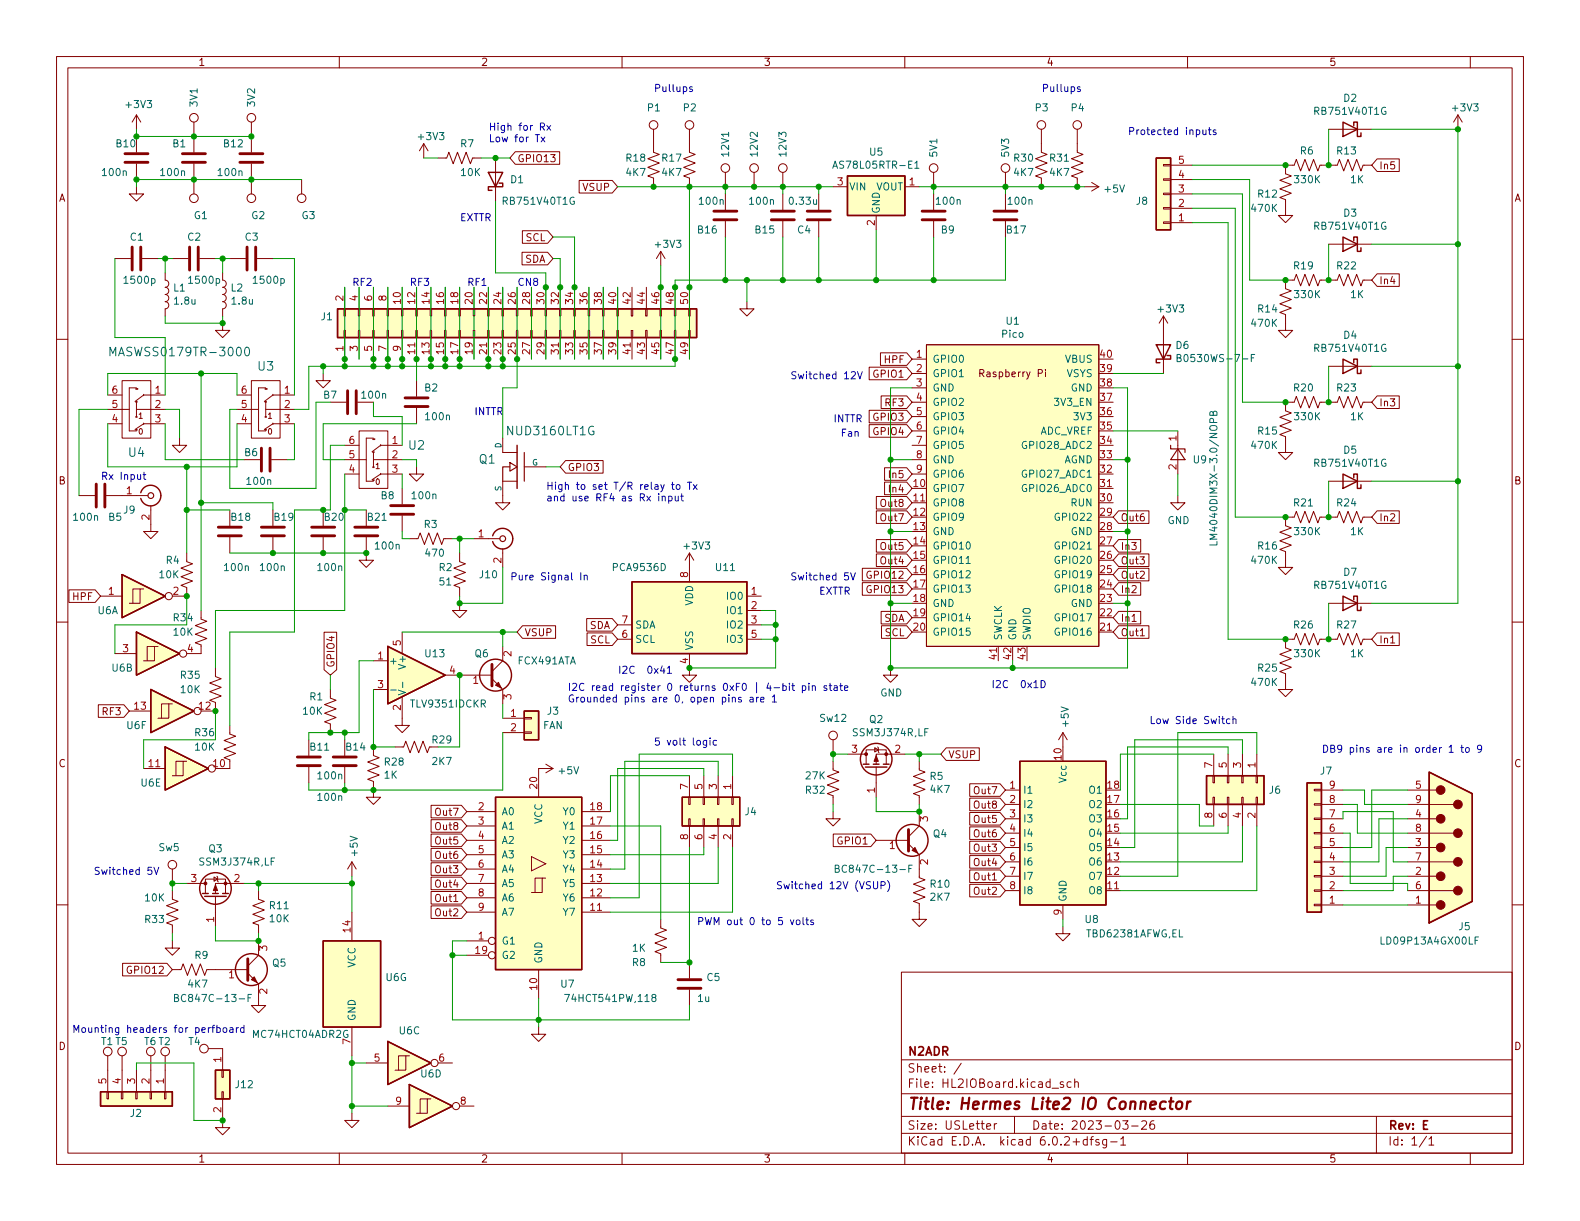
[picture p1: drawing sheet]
<svg xmlns="http://www.w3.org/2000/svg" width="279mm" height="216mm" viewBox="0 0 279 216" stroke-linecap="round" stroke-linejoin="round" font-family="sans-serif">
<defs><g id="words">
<text font-size="2.8" fill="#840000" x="160.4" y="196.2">Title: Hermes Lite2 IO Connector</text>
<g font-size="2.1" fill="#006464">
<text x="20.5" y="63">MASWSS0179TR-3000</text>
<text x="45.6" y="65.5">U3</text>
<text x="90" y="77">NUD3160LT1G</text>
<text x="22.8" y="80.8">U4</text>
<text x="72.3" y="79.5">U2</text>
<text x="84.7" y="82">Q1</text>
</g>
<g font-size="2.1" fill="#840000">
<text x="160.4" y="189.7">Sheet: /</text>
<text x="160.4" y="186.7">N2ADR</text>
<text x="160.4" y="192.4">File: HL2IOBoard.kicad_sch</text>
<text x="160.4" y="202.5">KiCad E.D.A. kicad 6.0.2+dfsg-1</text>
<text x="160.4" y="199.7">Size: USLetter</text>
<text x="182.4" y="199.7">Date: 2023-03-26</text>
<text x="245.4" y="199.7">Rev: E</text>
<text x="245.4" y="202.5">Id: 1/1</text>
</g>
<g font-size="1.8" fill="#840000">
<text x="35" y="11.6">1</text>
<text x="85" y="11.6">2</text>
<text x="135" y="11.6">3</text>
<text x="185" y="11.6">4</text>
<text x="235" y="11.6">5</text>
<text x="91.4" y="28.7">GPIO13</text>
<text x="243.8" y="29.9">In5</text>
<text x="10.3" y="35.6">A</text>
<text x="103.1" y="33.7">VSUP</text>
<text x="267.7" y="35.6">A</text>
<text x="92.8" y="46.4">SDA</text>
<text x="93" y="42.6">SCL</text>
<text x="243.8" y="50.3">In4</text>
<text x="156.5" y="64.2">HPF</text>
<text x="154.6" y="66.8">GPIO1</text>
<text x="156.7" y="71.8">RF3</text>
<text x="173.6" y="66.7">Raspberry Pi</text>
<text x="243.8" y="71.8">In3</text>
<text x="154.6" y="74.4">GPIO3</text>
<text x="154.6" y="76.9">GPIO4</text>
<text x="100.3" y="83.3">GPIO3</text>
<text x="10.3" y="85.7">B</text>
<text x="156" y="89.6">Out8</text>
<text x="157.5" y="84.5">In5</text>
<text x="157.5" y="87.1">In4</text>
<text x="267.7" y="85.7">B</text>
<text x="156" y="92.2">Out7</text>
<text x="198.1" y="92.2">Out6</text>
<text x="243.8" y="92.2">In2</text>
<text x="156" y="97.2">Out5</text>
<text x="156" y="99.8">Out4</text>
<text x="198.1" y="97.2">In3</text>
<text x="198.1" y="99.8">Out3</text>
<text x="13" y="106.1">HPF</text>
<text x="153.6" y="102.3">GPIO12</text>
<text x="153.6" y="104.9">GPIO13</text>
<text x="198.1" y="102.3">Out2</text>
<text x="198.1" y="104.9">In2</text>
<text x="92.7" y="112.5">VSUP</text>
<text x="104.2" y="111.2">SDA</text>
<text x="104.4" y="113.8">SCL</text>
<text x="156.3" y="109.9">SDA</text>
<text x="156.5" y="112.5">SCL</text>
<text x="198.1" y="109.9">In1</text>
<text x="198.1" y="112.5">Out1</text>
<text x="243.8" y="113.8">In1</text>
<text x="59.1" y="118.1" transform="rotate(-90 59.1 118.1)">GPIO4</text>
<text x="18.2" y="126.5">RF3</text>
<text x="10.3" y="135.6">C</text>
<text x="167.6" y="134.1">VSUP</text>
<text x="267.7" y="135.6">C</text>
<text x="172.5" y="140.4">Out7</text>
<text x="172.5" y="143">Out8</text>
<text x="77.3" y="144.2">Out7</text>
<text x="77.3" y="149.3">Out5</text>
<text x="77.3" y="146.8">Out8</text>
<text x="148.3" y="149.3">GPIO1</text>
<text x="172.5" y="145.5">Out5</text>
<text x="172.5" y="148">Out6</text>
<text x="77.3" y="151.9">Out6</text>
<text x="77.3" y="154.4">Out3</text>
<text x="172.5" y="153.1">Out4</text>
<text x="172.5" y="150.6">Out3</text>
<text x="172.5" y="155.7">Out1</text>
<text x="77.3" y="156.9">Out4</text>
<text x="77.3" y="159.5">Out1</text>
<text x="172.5" y="158.2">Out2</text>
<text x="77.3" y="162">Out2</text>
<text x="22.8" y="172.2">GPIO12</text>
<text x="10.3" y="185.7">D</text>
<text x="267.7" y="185.7">D</text>
<text x="35" y="205.6">1</text>
<text x="85" y="205.6">2</text>
<text x="135" y="205.6">3</text>
<text x="185" y="205.6">4</text>
<text x="235" y="205.6">5</text>
</g>
<g font-size="1.8" fill="#0000c2">
<text x="115.6" y="16.2">Pullups</text>
<text x="184.1" y="16.2">Pullups</text>
<text x="86.4" y="23.1">High for Rx</text>
<text x="199.4" y="23.9">Protected inputs</text>
<text x="86.4" y="25.1">Low for Tx</text>
<text x="81.3" y="39.1">EXTTR</text>
<text x="62.2" y="50.5">RF2</text>
<text x="72.4" y="50.5">RF3</text>
<text x="82.5" y="50.5">RF1</text>
<text x="91.4" y="50.5">CN8</text>
<text x="139.7" y="67">Switched 12V</text>
<text x="83.8" y="73.4">INTTR</text>
<text x="147.3" y="74.7">INTTR</text>
<text x="148.6" y="77.2">Fan</text>
<text x="17.8" y="84.8">Rx Input</text>
<text x="96.5" y="86.6">High to set T/R relay to Tx</text>
<text x="96.5" y="88.6">and use RF4 as Rx input</text>
<text x="90.2" y="102.6">Pure Signal In</text>
<text x="139.7" y="102.6">Switched 5V</text>
<text x="144.8" y="105.1">EXTTR</text>
<text x="109.2" y="119.1">I2C 0x41</text>
<text x="100.3" y="122.2">I2C read register 0 returns 0xF0 | 4-bit pin state</text>
<text x="100.3" y="124.2">Grounded pins are 0, open pins are 1</text>
<text x="175.3" y="121.7">I2C 0x1D</text>
<text x="115.6" y="131.8">5 volt logic</text>
<text x="203.2" y="128">Low Side Switch</text>
<text x="233.7" y="133.1">DB9 pins are in order 1 to 9</text>
<text x="16.5" y="154.7">Switched 5V</text>
<text x="137.2" y="157.2">Switched 12V (VSUP)</text>
<text x="123.2" y="163.6">PWM out 0 to 5 volts</text>
<text x="12.7" y="182.6">Mounting headers for perfboard</text>
</g>
<g font-size="1.8" fill="#006464">
<text x="237.6" y="18">D2</text>
<text x="22.4" y="19.1">+3V3</text>
<text x="34.9" y="18.8" transform="rotate(-90 34.9 18.8)">3V1</text>
<text x="45.1" y="18.8" transform="rotate(-90 45.1 18.8)">3V2</text>
<text x="114.5" y="19.7">P1</text>
<text x="120.9" y="19.7">P2</text>
<text x="183.1" y="19.7">P3</text>
<text x="189.5" y="19.7">P4</text>
<text x="232.7" y="20.3">RB751V40T1G</text>
<text x="257" y="19.7">+3V3</text>
<text x="20.6" y="26">B10</text>
<text x="30.6" y="26">B1</text>
<text x="39.6" y="26">B12</text>
<text x="74.1" y="24.8">+3V3</text>
<text x="81.5" y="26">R7</text>
<text x="110.8" y="28.6">R18</text>
<text x="117.1" y="28.6">R17</text>
<text x="128.9" y="27.6" transform="rotate(-90 128.9 27.6)">12V1</text>
<text x="134" y="27.6" transform="rotate(-90 134 27.6)">12V2</text>
<text x="139.1" y="27.6" transform="rotate(-90 139.1 27.6)">12V3</text>
<text x="148" y="29.8">AS78L05RTR-E1</text>
<text x="153.8" y="27.5">U5</text>
<text x="165.7" y="27.7" transform="rotate(-90 165.7 27.7)">5V1</text>
<text x="178.4" y="27.7" transform="rotate(-90 178.4 27.7)">5V3</text>
<text x="179.4" y="28.6">R30</text>
<text x="185.7" y="28.6">R31</text>
<text x="230" y="27.3">R6</text>
<text x="236.5" y="27.3">R13</text>
<text x="18.2" y="31.1">100n</text>
<text x="28.5" y="31.1">100n</text>
<text x="38.7" y="31.1">100n</text>
<text x="81.6" y="31.1">10K</text>
<text x="90.3" y="32.4">D1</text>
<text x="110.8" y="31.1">4K7</text>
<text x="117.1" y="31.1">4K7</text>
<text x="150.1" y="33.7">VIN</text>
<text x="154.9" y="33.7">VOUT</text>
<text x="179.4" y="31.1">4K7</text>
<text x="185.7" y="31.1">4K7</text>
<text x="195.4" y="34">+5V</text>
<text x="222.5" y="34.9">R12</text>
<text x="229" y="32.4">330K</text>
<text x="238.9" y="32.4">1K</text>
<text x="34.3" y="38.7">G1</text>
<text x="44.5" y="38.7">G2</text>
<text x="53.4" y="38.7">G3</text>
<text x="89.2" y="36.2">RB751V40T1G</text>
<text x="123.5" y="41.3">B16</text>
<text x="123.8" y="36.2">100n</text>
<text x="132.7" y="36.2">100n</text>
<text x="133.6" y="41.3">B15</text>
<text x="139.7" y="36.2">0.33u</text>
<text x="141.1" y="41.3">C4</text>
<text x="155.6" y="37.8" transform="rotate(-90 155.6 37.8)">GND</text>
<text x="165.7" y="36.2">100n</text>
<text x="166.5" y="41.3">B9</text>
<text x="178.1" y="41.3">B17</text>
<text x="178.4" y="36.2">100n</text>
<text x="200.9" y="36.2">J8</text>
<text x="221.4" y="37.5">470K</text>
<text x="232.7" y="40.6">RB751V40T1G</text>
<text x="237.6" y="38.3">D3</text>
<text x="23" y="42.5">C1</text>
<text x="33.2" y="42.5">C2</text>
<text x="43.4" y="42.5">C3</text>
<text x="116" y="43.8">+3V3</text>
<text x="228.9" y="47.6">R19</text>
<text x="236.5" y="47.6">R22</text>
<text x="22.2" y="50.2">1500p</text>
<text x="30.7" y="51.5">L1</text>
<text x="30.9" y="53.8">1.8u</text>
<text x="33.6" y="50.2">1500p</text>
<text x="40.9" y="51.5">L2</text>
<text x="41.1" y="53.8">1.8u</text>
<text x="45" y="50.2">1500p</text>
<text x="229" y="52.7">330K</text>
<text x="238.9" y="52.7">1K</text>
<text x="56.8" y="56.6">J1</text>
<text x="177.2" y="59.7">Pico</text>
<text x="177.9" y="57.4">U1</text>
<text x="204.9" y="55.2">+3V3</text>
<text x="221.4" y="57.8">470K</text>
<text x="222.5" y="55.2">R14</text>
<text x="237.6" y="59.9">D4</text>
<text x="164.8" y="64.1">GPIO0</text>
<text x="188.4" y="64.1">VBUS</text>
<text x="208" y="61.7">D6</text>
<text x="209.3" y="64">B0530WS-7-F</text>
<text x="232.7" y="62.2">RB751V40T1G</text>
<text x="57.2" y="70.5">B7</text>
<text x="64.1" y="70.5">100n</text>
<text x="75.1" y="69.2">B2</text>
<text x="164.8" y="66.7">GPIO1</text>
<text x="164.8" y="69.2">GND</text>
<text x="164.8" y="71.8">GPIO2</text>
<text x="186.7" y="71.8">3V3_EN</text>
<text x="188.6" y="66.7">VSYS</text>
<text x="189.4" y="69.2">GND</text>
<text x="228.9" y="69.2">R20</text>
<text x="236.5" y="69.2">R23</text>
<text x="75.4" y="74.3">100n</text>
<text x="164.8" y="74.3">GPIO3</text>
<text x="164.8" y="76.8">GPIO4</text>
<text x="183.8" y="76.8">ADC_VREF</text>
<text x="190.1" y="74.3">3V3</text>
<text x="222.5" y="76.8">R15</text>
<text x="229" y="74.3">330K</text>
<text x="238.9" y="74.3">1K</text>
<text x="43.3" y="80.6">B6</text>
<text x="164.8" y="79.4">GPIO5</text>
<text x="164.8" y="81.9">GND</text>
<text x="181.1" y="79.4">GPIO28_ADC2</text>
<text x="188.1" y="81.9">AGND</text>
<text x="211" y="81.9">U9</text>
<text x="221.4" y="79.4">470K</text>
<text x="232.7" y="82.5">RB751V40T1G</text>
<text x="237.6" y="80.2">D5</text>
<text x="43.8" y="85.7">100n</text>
<text x="67.4" y="88.3">B8</text>
<text x="73" y="88.3">100n</text>
<text x="164.8" y="87">GPIO7</text>
<text x="164.8" y="89.5">GPIO8</text>
<text x="164.8" y="84.5">GPIO6</text>
<text x="181.1" y="87">GPIO26_ADC0</text>
<text x="181.1" y="84.5">GPIO27_ADC1</text>
<text x="189.5" y="89.5">RUN</text>
<text x="228.9" y="89.5">R21</text>
<text x="236.5" y="89.5">R24</text>
<text x="13.2" y="92.1">100n</text>
<text x="19.2" y="92.1">B5</text>
<text x="21.9" y="90.8">J9</text>
<text x="40.9" y="92.1">B18</text>
<text x="48.6" y="92.1">B19</text>
<text x="57.5" y="92.1">B20</text>
<text x="65.1" y="92.1">B21</text>
<text x="75" y="93.3">R3</text>
<text x="164.8" y="92.1">GPIO9</text>
<text x="164.8" y="94.6">GND</text>
<text x="186.9" y="92.1">GPIO22</text>
<text x="189.4" y="94.6">GND</text>
<text x="206.4" y="92.7">GND</text>
<text x="215.3" y="94.8" transform="rotate(-90 215.3 94.8)">LM4040DIM3X-3.0/NOPB</text>
<text x="229" y="94.6">330K</text>
<text x="238.9" y="94.6">1K</text>
<text x="29.4" y="99.7">R4</text>
<text x="39.8" y="101">100n</text>
<text x="46.2" y="101">100n</text>
<text x="56.3" y="101">100n</text>
<text x="66.5" y="97.2">100n</text>
<text x="75.4" y="98.4">470</text>
<text x="77.7" y="101">R2</text>
<text x="108.6" y="101">PCA9536D</text>
<text x="121.1" y="97.2">+3V3</text>
<text x="126.6" y="101">U11</text>
<text x="164.8" y="97.2">GPIO10</text>
<text x="164.8" y="99.7">GPIO11</text>
<text x="186.9" y="99.7">GPIO20</text>
<text x="186.9" y="97.2">GPIO21</text>
<text x="221.4" y="99.7">470K</text>
<text x="222.5" y="97.2">R16</text>
<text x="237.6" y="101.8">D7</text>
<text x="28.2" y="102.2">10K</text>
<text x="77.8" y="103.5">51</text>
<text x="84.9" y="102.2">J10</text>
<text x="122.6" y="107.1" transform="rotate(-90 122.6 107.1)">VDD</text>
<text x="128.7" y="106">IO0</text>
<text x="164.8" y="102.2">GPIO12</text>
<text x="164.8" y="104.8">GPIO13</text>
<text x="164.8" y="107.3">GND</text>
<text x="186.9" y="104.8">GPIO18</text>
<text x="186.9" y="102.2">GPIO19</text>
<text x="189.4" y="107.3">GND</text>
<text x="232.7" y="104.1">RB751V40T1G</text>
<text x="17.3" y="108.6">U6A</text>
<text x="30.7" y="109.9">R34</text>
<text x="30.7" y="112.4">10K</text>
<text x="112.3" y="113.7">SCL</text>
<text x="112.3" y="111.1">SDA</text>
<text x="128.7" y="108.6">IO1</text>
<text x="128.7" y="111.1">IO2</text>
<text x="128.7" y="113.7">IO3</text>
<text x="164.8" y="109.9">GPIO14</text>
<text x="164.8" y="112.4">GPIO15</text>
<text x="177.2" y="113.3" transform="rotate(-90 177.2 113.3)">SWCLK</text>
<text x="179.7" y="113.3" transform="rotate(-90 179.7 113.3)">GND</text>
<text x="182.2" y="113.3" transform="rotate(-90 182.2 113.3)">SWDIO</text>
<text x="186.9" y="112.4">GPIO16</text>
<text x="186.9" y="109.9">GPIO17</text>
<text x="228.9" y="111.1">R26</text>
<text x="236.5" y="111.1">R27</text>
<text x="19.8" y="118.7">U6B</text>
<text x="68.7" y="117.5">+</text>
<text x="71.8" y="117.9" transform="rotate(-90 71.8 117.9)">V+</text>
<text x="75.3" y="116.2">U13</text>
<text x="84" y="116.2">Q6</text>
<text x="91.6" y="117.5">FCX491ATA</text>
<text x="122.6" y="115.1" transform="rotate(-90 122.6 115.1)">VSS</text>
<text x="222.5" y="118.7">R25</text>
<text x="229" y="116.2">330K</text>
<text x="238.9" y="116.2">1K</text>
<text x="32" y="120">R35</text>
<text x="32" y="122.6">10K</text>
<text x="54.8" y="123.8">R1</text>
<text x="72.8" y="125.1">TLV9351IDCKR</text>
<text x="155.6" y="123.1">GND</text>
<text x="221.4" y="121.3">470K</text>
<text x="22.5" y="128.9">U6F</text>
<text x="34.6" y="130.2">R36</text>
<text x="53.6" y="126.4">10K</text>
<text x="76.5" y="131.4">R29</text>
<text x="96" y="128.9">FAN</text>
<text x="96.8" y="126.4">J3</text>
<text x="145.1" y="127.6">Sw12</text>
<text x="151.1" y="130.2">SSM3J374R,LF</text>
<text x="153.8" y="127.8">Q2</text>
<text x="189" y="128.4" transform="rotate(-90 189 128.4)">+5V</text>
<text x="34.6" y="132.7">10K</text>
<text x="54.9" y="132.7">B11</text>
<text x="56.3" y="137.8">100n</text>
<text x="61.3" y="132.7">B14</text>
<text x="68" y="137.7">1K</text>
<text x="68.1" y="135.4">R28</text>
<text x="76.5" y="135.3">2K7</text>
<text x="98.9" y="136.9">+5V</text>
<text x="142.5" y="137.8">27K</text>
<text x="164.5" y="137.9">R5</text>
<text x="233.5" y="137">J7</text>
<text x="24.9" y="139.1">U6E</text>
<text x="56.3" y="141.6">100n</text>
<text x="142.5" y="140.3">R32</text>
<text x="164.6" y="140.2">4K7</text>
<text x="180.8" y="140.3">I1</text>
<text x="180.8" y="142.9">I2</text>
<text x="188.6" y="138.3" transform="rotate(-90 188.6 138.3)">Vcc</text>
<text x="192.7" y="142.9">O2</text>
<text x="192.7" y="140.3">O1</text>
<text x="224.5" y="140.3">J6</text>
<text x="88.6" y="144.1">A0</text>
<text x="88.6" y="146.7">A1</text>
<text x="88.6" y="149.2">A2</text>
<text x="95.9" y="145.7" transform="rotate(-90 95.9 145.7)">VCC</text>
<text x="99.7" y="149.2">Y2</text>
<text x="99.7" y="146.7">Y1</text>
<text x="99.7" y="144.1">Y0</text>
<text x="131.8" y="144.1">J4</text>
<text x="165" y="148.1">Q4</text>
<text x="180.8" y="145.4">I3</text>
<text x="180.8" y="148">I4</text>
<text x="192.7" y="148">O4</text>
<text x="192.7" y="145.4">O3</text>
<text x="28.1" y="150.5">Sw5</text>
<text x="35.6" y="153">SSM3J374R,LF</text>
<text x="36.9" y="150.7">Q3</text>
<text x="63.2" y="151.3" transform="rotate(-90 63.2 151.3)">+5V</text>
<text x="88.6" y="151.8">A3</text>
<text x="88.6" y="154.3">A4</text>
<text x="99.7" y="154.3">Y4</text>
<text x="99.7" y="151.8">Y3</text>
<text x="148.9" y="154.3">BC847C-13-F</text>
<text x="180.8" y="150.5">I5</text>
<text x="180.8" y="153">I6</text>
<text x="180.8" y="155.6">I7</text>
<text x="192.7" y="155.6">O7</text>
<text x="192.7" y="153">O6</text>
<text x="192.7" y="150.5">O5</text>
<text x="25.7" y="159.4">10K</text>
<text x="47.7" y="160.8">R11</text>
<text x="88.6" y="156.8">A5</text>
<text x="88.6" y="159.4">A6</text>
<text x="88.6" y="161.9">A7</text>
<text x="99.7" y="161.9">Y7</text>
<text x="99.7" y="159.4">Y6</text>
<text x="99.7" y="156.8">Y5</text>
<text x="164.6" y="156.9">R10</text>
<text x="164.6" y="159.3">2K7</text>
<text x="180.8" y="158.1">I8</text>
<text x="188.6" y="159.5" transform="rotate(-90 188.6 159.5)">GND</text>
<text x="192.7" y="158.1">O8</text>
<text x="25.7" y="163.2">R33</text>
<text x="47.7" y="163.1">10K</text>
<text x="88.6" y="167">G1</text>
<text x="191.9" y="163.2">U8</text>
<text x="192.3" y="165.7">TBD62381AFWG,EL</text>
<text x="244.6" y="167">LD09P13A4GX00LF</text>
<text x="258" y="164.5">J5</text>
<text x="34.5" y="169.5">R9</text>
<text x="48.2" y="170.9">Q5</text>
<text x="62.9" y="171.1" transform="rotate(-90 62.9 171.1)">VCC</text>
<text x="68.2" y="173.5">U6G</text>
<text x="88.6" y="169.5">G2</text>
<text x="95.9" y="170.4" transform="rotate(-90 95.9 170.4)">GND</text>
<text x="111.9" y="170.8">R8</text>
<text x="111.9" y="168.3">1K</text>
<text x="125" y="173.5">C5</text>
<text x="32.1" y="177.2">BC847C-13-F</text>
<text x="33.3" y="174.6">4K7</text>
<text x="99.2" y="174.6">U7</text>
<text x="100.5" y="177.2">74HCT541PW,118</text>
<text x="123.4" y="177.2">1u</text>
<text x="17.9" y="184.8">T1 T5</text>
<text x="25.5" y="184.8">T6 T2</text>
<text x="33.4" y="184.8">T4</text>
<text x="44.9" y="183.5">MC74HCT04ADR2G</text>
<text x="62.9" y="180.6" transform="rotate(-90 62.9 180.6)">GND</text>
<text x="70.6" y="182.9">U6C</text>
<text x="74.4" y="190.5">U6D</text>
<text x="23" y="197.5">J2</text>
<text x="41.7" y="192.4">J12</text>
</g>
<g font-size="1.8" fill="#a90000">
<text x="208.4" y="29">5</text>
<text x="148.1" y="32.8">3</text>
<text x="160.8" y="32.8">1</text>
<text x="208.4" y="34">3</text>
<text x="208.4" y="31.5">4</text>
<text x="154.7" y="39.9" transform="rotate(-90 154.7 39.9)">2</text>
<text x="208.4" y="39.1">1</text>
<text x="208.4" y="36.6">2</text>
<text x="60.7" y="53.2" transform="rotate(-90 60.7 53.2)">2</text>
<text x="63.2" y="53.2" transform="rotate(-90 63.2 53.2)">4</text>
<text x="65.8" y="53.2" transform="rotate(-90 65.8 53.2)">6</text>
<text x="68.3" y="53.2" transform="rotate(-90 68.3 53.2)">8</text>
<text x="70.9" y="53.7" transform="rotate(-90 70.9 53.7)">10</text>
<text x="73.4" y="53.7" transform="rotate(-90 73.4 53.7)">12</text>
<text x="75.9" y="53.7" transform="rotate(-90 75.9 53.7)">14</text>
<text x="78.5" y="53.7" transform="rotate(-90 78.5 53.7)">16</text>
<text x="81" y="53.7" transform="rotate(-90 81 53.7)">18</text>
<text x="83.6" y="53.7" transform="rotate(-90 83.6 53.7)">20</text>
<text x="86.1" y="53.7" transform="rotate(-90 86.1 53.7)">22</text>
<text x="88.6" y="53.7" transform="rotate(-90 88.6 53.7)">24</text>
<text x="91.2" y="53.7" transform="rotate(-90 91.2 53.7)">26</text>
<text x="93.7" y="53.7" transform="rotate(-90 93.7 53.7)">28</text>
<text x="96.3" y="53.7" transform="rotate(-90 96.3 53.7)">30</text>
<text x="98.8" y="53.7" transform="rotate(-90 98.8 53.7)">32</text>
<text x="101.3" y="53.7" transform="rotate(-90 101.3 53.7)">34</text>
<text x="103.9" y="53.7" transform="rotate(-90 103.9 53.7)">36</text>
<text x="106.4" y="53.7" transform="rotate(-90 106.4 53.7)">38</text>
<text x="109" y="53.7" transform="rotate(-90 109 53.7)">40</text>
<text x="111.5" y="53.7" transform="rotate(-90 111.5 53.7)">42</text>
<text x="114" y="53.7" transform="rotate(-90 114 53.7)">44</text>
<text x="116.6" y="53.7" transform="rotate(-90 116.6 53.7)">46</text>
<text x="119.1" y="53.7" transform="rotate(-90 119.1 53.7)">48</text>
<text x="121.7" y="53.7" transform="rotate(-90 121.7 53.7)">50</text>
<text x="60.7" y="62.1" transform="rotate(-90 60.7 62.1)">1</text>
<text x="63.2" y="62.1" transform="rotate(-90 63.2 62.1)">3</text>
<text x="65.8" y="62.1" transform="rotate(-90 65.8 62.1)">5</text>
<text x="68.3" y="62.1" transform="rotate(-90 68.3 62.1)">7</text>
<text x="70.9" y="62.1" transform="rotate(-90 70.9 62.1)">9</text>
<text x="73.4" y="62.6" transform="rotate(-90 73.4 62.6)">11</text>
<text x="75.9" y="62.6" transform="rotate(-90 75.9 62.6)">13</text>
<text x="78.5" y="62.6" transform="rotate(-90 78.5 62.6)">15</text>
<text x="81" y="62.6" transform="rotate(-90 81 62.6)">17</text>
<text x="83.6" y="62.6" transform="rotate(-90 83.6 62.6)">19</text>
<text x="86.1" y="62.6" transform="rotate(-90 86.1 62.6)">21</text>
<text x="88.6" y="62.6" transform="rotate(-90 88.6 62.6)">23</text>
<text x="91.2" y="62.6" transform="rotate(-90 91.2 62.6)">25</text>
<text x="93.7" y="62.6" transform="rotate(-90 93.7 62.6)">27</text>
<text x="96.3" y="62.6" transform="rotate(-90 96.3 62.6)">29</text>
<text x="98.8" y="62.6" transform="rotate(-90 98.8 62.6)">31</text>
<text x="101.3" y="62.6" transform="rotate(-90 101.3 62.6)">33</text>
<text x="103.9" y="62.6" transform="rotate(-90 103.9 62.6)">35</text>
<text x="106.4" y="62.6" transform="rotate(-90 106.4 62.6)">37</text>
<text x="109" y="62.6" transform="rotate(-90 109 62.6)">39</text>
<text x="111.5" y="62.6" transform="rotate(-90 111.5 62.6)">41</text>
<text x="114" y="62.6" transform="rotate(-90 114 62.6)">43</text>
<text x="116.6" y="62.6" transform="rotate(-90 116.6 62.6)">45</text>
<text x="119.1" y="62.6" transform="rotate(-90 119.1 62.6)">47</text>
<text x="121.7" y="62.6" transform="rotate(-90 121.7 62.6)">49</text>
<text x="162.1" y="63.2">1</text>
<text x="162.1" y="65.8">2</text>
<text x="194.6" y="65.8">39</text>
<text x="194.6" y="63.2">40</text>
<text x="19.8" y="69.6">6</text>
<text x="27.4" y="69.6">1</text>
<text x="42.7" y="69.6">6</text>
<text x="50.3" y="69.6">1</text>
<text x="162.1" y="68.3">3</text>
<text x="162.1" y="70.9">4</text>
<text x="194.6" y="70.9">37</text>
<text x="194.6" y="68.3">38</text>
<text x="19.8" y="74.7">4</text>
<text x="19.8" y="72.1">5</text>
<text x="27.4" y="72.1">2</text>
<text x="27.4" y="74.7">3</text>
<text x="42.7" y="74.7">4</text>
<text x="42.7" y="72.1">5</text>
<text x="50.3" y="72.1">2</text>
<text x="50.3" y="74.7">3</text>
<text x="162.1" y="73.4">5</text>
<text x="162.1" y="75.9">6</text>
<text x="194.6" y="75.9">35</text>
<text x="194.6" y="73.4">36</text>
<text x="208" y="78" transform="rotate(-90 208 78)">1</text>
<text x="61.7" y="83.6">4</text>
<text x="61.7" y="81">5</text>
<text x="61.7" y="78.5">6</text>
<text x="69.4" y="78.5">1</text>
<text x="69.4" y="81">2</text>
<text x="69.4" y="83.6">3</text>
<text x="162.1" y="78.5">7</text>
<text x="162.1" y="81">8</text>
<text x="162.1" y="83.6">9</text>
<text x="194.6" y="83.6">32</text>
<text x="194.6" y="81">33</text>
<text x="194.6" y="78.5">34</text>
<text x="208" y="83" transform="rotate(-90 208 83)">2</text>
<text x="22.4" y="87.4">1</text>
<text x="161.6" y="86.1">10</text>
<text x="161.6" y="88.6">11</text>
<text x="194.6" y="88.6">30</text>
<text x="194.6" y="86.1">31</text>
<text x="26.4" y="91.9" transform="rotate(-90 26.4 91.9)">2</text>
<text x="84.6" y="95">1</text>
<text x="161.6" y="91.2">12</text>
<text x="161.6" y="93.7">13</text>
<text x="194.6" y="93.7">28</text>
<text x="194.6" y="91.2">29</text>
<text x="88.6" y="99.6" transform="rotate(-90 88.6 99.6)">2</text>
<text x="161.6" y="96.3">14</text>
<text x="161.6" y="98.8">15</text>
<text x="161.6" y="101.3">16</text>
<text x="194.6" y="101.3">25</text>
<text x="194.6" y="98.8">26</text>
<text x="194.6" y="96.3">27</text>
<text x="19.2" y="105.2">1</text>
<text x="30.6" y="105.2">2</text>
<text x="121.7" y="102.1" transform="rotate(-90 121.7 102.1)">8</text>
<text x="132.9" y="105.2">1</text>
<text x="132.9" y="107.7">2</text>
<text x="161.6" y="103.9">17</text>
<text x="161.6" y="106.4">18</text>
<text x="194.6" y="106.4">23</text>
<text x="194.6" y="103.9">24</text>
<text x="110" y="112.8">6</text>
<text x="110" y="110.2">7</text>
<text x="132.9" y="110.2">3</text>
<text x="132.9" y="112.8">5</text>
<text x="161.6" y="109">19</text>
<text x="161.6" y="111.5">20</text>
<text x="194.6" y="111.5">21</text>
<text x="194.6" y="109">22</text>
<text x="21.7" y="115.3">3</text>
<text x="33.2" y="115.3">4</text>
<text x="66.8" y="116.6">1</text>
<text x="70.9" y="114.2" transform="rotate(-90 70.9 114.2)">5</text>
<text x="79.5" y="119.1">4</text>
<text x="90.4" y="116.1" transform="rotate(-90 90.4 116.1)">2</text>
<text x="121.7" y="117.3" transform="rotate(-90 121.7 117.3)">4</text>
<text x="176.3" y="116.6" transform="rotate(-90 176.3 116.6)">41</text>
<text x="178.8" y="116.6" transform="rotate(-90 178.8 116.6)">42</text>
<text x="181.4" y="116.6" transform="rotate(-90 181.4 116.6)">43</text>
<text x="23.8" y="125.5">13</text>
<text x="35.2" y="125.5">12</text>
<text x="66.8" y="121.7">3</text>
<text x="70.9" y="125.6" transform="rotate(-90 70.9 125.6)">2</text>
<text x="83.6" y="120.9">1</text>
<text x="90.4" y="123.7" transform="rotate(-90 90.4 123.7)">3</text>
<text x="90.3" y="126.7">1</text>
<text x="90.3" y="129.3">2</text>
<text x="26.3" y="135.6">11</text>
<text x="37.8" y="135.6">10</text>
<text x="150.6" y="133.1">3</text>
<text x="158.3" y="133.1">2</text>
<text x="187.7" y="134.3" transform="rotate(-90 187.7 134.3)">10</text>
<text x="214.4" y="135.7" transform="rotate(-90 214.4 135.7)">7</text>
<text x="216.9" y="135.7" transform="rotate(-90 216.9 135.7)">5</text>
<text x="219.5" y="135.7" transform="rotate(-90 219.5 135.7)">3</text>
<text x="222" y="135.7" transform="rotate(-90 222 135.7)">1</text>
<text x="84.6" y="143.3">2</text>
<text x="95" y="139.4" transform="rotate(-90 95 139.4)">20</text>
<text x="104.4" y="143.3">18</text>
<text x="121.7" y="139.6" transform="rotate(-90 121.7 139.6)">7</text>
<text x="124.2" y="139.6" transform="rotate(-90 124.2 139.6)">5</text>
<text x="126.7" y="139.6" transform="rotate(-90 126.7 139.6)">3</text>
<text x="129.3" y="139.6" transform="rotate(-90 129.3 139.6)">1</text>
<text x="154.7" y="140.2" transform="rotate(-90 154.7 140.2)">1</text>
<text x="178.6" y="139.4">1</text>
<text x="178.6" y="142">2</text>
<text x="195.9" y="142">17</text>
<text x="195.9" y="139.4">18</text>
<text x="235.1" y="142">8</text>
<text x="235.1" y="139.4">9</text>
<text x="250.3" y="139.4">5</text>
<text x="250.3" y="142">9</text>
<text x="84.6" y="145.8">3</text>
<text x="84.6" y="148.3">4</text>
<text x="104.4" y="148.3">16</text>
<text x="104.4" y="145.8">17</text>
<text x="121.7" y="148.4" transform="rotate(-90 121.7 148.4)">8</text>
<text x="124.2" y="148.4" transform="rotate(-90 124.2 148.4)">6</text>
<text x="126.7" y="148.4" transform="rotate(-90 126.7 148.4)">4</text>
<text x="129.3" y="148.4" transform="rotate(-90 129.3 148.4)">2</text>
<text x="164.1" y="145.3" transform="rotate(-90 164.1 145.3)">3</text>
<text x="178.6" y="144.5">3</text>
<text x="178.6" y="147.1">4</text>
<text x="178.6" y="149.6">5</text>
<text x="195.9" y="149.6">14</text>
<text x="195.9" y="147.1">15</text>
<text x="195.9" y="144.5">16</text>
<text x="214.4" y="144.6" transform="rotate(-90 214.4 144.6)">8</text>
<text x="216.9" y="144.6" transform="rotate(-90 216.9 144.6)">6</text>
<text x="219.5" y="144.6" transform="rotate(-90 219.5 144.6)">4</text>
<text x="222" y="144.6" transform="rotate(-90 222 144.6)">2</text>
<text x="235.1" y="149.6">5</text>
<text x="235.1" y="147.1">6</text>
<text x="235.1" y="144.5">7</text>
<text x="250.3" y="149.6">3</text>
<text x="250.3" y="144.5">4</text>
<text x="250.3" y="147.1">8</text>
<text x="33.8" y="156">3</text>
<text x="41.4" y="156">2</text>
<text x="84.6" y="150.9">5</text>
<text x="84.6" y="153.4">6</text>
<text x="84.6" y="156">7</text>
<text x="104.4" y="156">13</text>
<text x="104.4" y="153.4">14</text>
<text x="104.4" y="150.9">15</text>
<text x="157.3" y="150.1">1</text>
<text x="164.1" y="152.9" transform="rotate(-90 164.1 152.9)">2</text>
<text x="178.6" y="152.1">6</text>
<text x="178.6" y="154.7">7</text>
<text x="195.9" y="154.7">12</text>
<text x="195.9" y="152.1">13</text>
<text x="235.1" y="154.7">3</text>
<text x="235.1" y="152.1">4</text>
<text x="250.3" y="154.7">2</text>
<text x="250.3" y="152.1">7</text>
<text x="84.6" y="158.5">8</text>
<text x="84.6" y="161">9</text>
<text x="104.4" y="161">11</text>
<text x="104.4" y="158.5">12</text>
<text x="178.6" y="157.2">8</text>
<text x="187.7" y="161.8" transform="rotate(-90 187.7 161.8)">9</text>
<text x="195.9" y="157.2">11</text>
<text x="235.1" y="159.8">1</text>
<text x="235.1" y="157.2">2</text>
<text x="250.3" y="159.8">1</text>
<text x="250.3" y="157.2">6</text>
<text x="37.8" y="163.1" transform="rotate(-90 37.8 163.1)">1</text>
<text x="62" y="164.8" transform="rotate(-90 62 164.8)">14</text>
<text x="84.6" y="166.1">1</text>
<text x="40.5" y="173">1</text>
<text x="47.2" y="168.1" transform="rotate(-90 47.2 168.1)">3</text>
<text x="84.1" y="168.7">19</text>
<text x="47.2" y="175.8" transform="rotate(-90 47.2 175.8)">2</text>
<text x="95" y="175" transform="rotate(-90 95 175)">10</text>
<text x="62" y="184.6" transform="rotate(-90 62 184.6)">7</text>
<text x="18.8" y="191.6" transform="rotate(-90 18.8 191.6)">5</text>
<text x="21.3" y="191.6" transform="rotate(-90 21.3 191.6)">4</text>
<text x="23.9" y="191.6" transform="rotate(-90 23.9 191.6)">3</text>
<text x="26.4" y="191.6" transform="rotate(-90 26.4 191.6)">2</text>
<text x="29" y="191.6" transform="rotate(-90 29 191.6)">1</text>
<text x="39.1" y="187.8" transform="rotate(-90 39.1 187.8)">1</text>
<text x="66.2" y="187.7">5</text>
<text x="77.6" y="187.7">6</text>
<text x="39.1" y="196.7" transform="rotate(-90 39.1 196.7)">2</text>
<text x="70" y="195.3">9</text>
<text x="81.4" y="195.3">8</text>
</g>
<g font-size="1.4" fill="#840000">
<text x="24.5" y="76.8">0</text>
<text x="24.5" y="74">1</text>
<text x="47.4" y="76.8">0</text>
<text x="47.4" y="74">1</text>
<text x="66.4" y="82.9">1</text>
<text x="66.4" y="85.7">0</text>
</g>
<g font-size="1.4" fill="#006464">
<text x="88.6" y="79.3" transform="rotate(-90 88.6 79.3)">D</text>
<text x="94.1" y="82.3">G</text>
<text x="88.6" y="86.8" transform="rotate(-90 88.6 86.8)">S</text>
</g>
</g></defs>
<g fill="none" stroke="#840000" stroke-width=".18">
<path d="M10 10h259.4v195.9h-259.4zM12 12h255.4v191.9h-255.4zM60 10v2M110 10v2M160 10v2M210 10v2M260 10v2M24.1 33v1.3h1.3l-1.3 1.3-1.2-1.3h1.2M24.1 20.3v2.6M24.1 24.1v2.8M24.1 29v2.8M24.1 20.3l-.7 1.3"/>
<path d="M24.1 20.3l.8 1.3M34.3 21.6v5.3M34.3 29v5.3M44.4 21.6v5.3M44.4 29v5.3M53.3 31.8v2.5M74.9 25.4l-.7 1.3M74.9 25.4v2.5M74.9 25.4l.8 1.3M77.5 27.9h1.5l.4-1 .7 2.1 .8-2.1 .8 2.1 .7-2.1 .8 2.1 .4-1.1h1.5M87.6 27.9v7.7M91.1 26.8h7.9v2.3h-7.9l-.9-1.2z"/>
<path d="M102.4 31.9h5.9l.9 1.1-.9 1.1h-5.9zM115.6 22.9v4l1 .4-2 .8 2 .7-2 .8 2 .8-2 .7 1 .4v1.5M121.9 22.9v4l1 .4-2 .8 2 .7-2 .8 2 .8-2 .7 1 .4v1.5M128.3 30.5v2.5M128.3 34.3v2.8M128.3 39.1v2.8M133.3 30.5v2.5M138.4 30.5v2.5M138.4 34.3v2.8M138.4 39.1v2.8M144.8 34.3v2.8M144.8 39.1v2.8"/>
<path d="M147.3 33h2.6M154.9 38.1v2.5M160 33h2.6M165.1 30.5v2.5M165.1 34.3v2.8M165.1 39.1v2.8M177.8 30.5v2.5M177.8 34.3v2.8M177.8 39.1v2.8M184.1 22.9v4l1.1 .4-2.1 .8 2.1 .7-2.1 .8 2.1 .8-2.1 .7 1 .4v1.5M190.5 22.9v4l1 .4-2 .8 2 .7-2 .8 2 .8-2 .7 1 .4v1.5M191.8 33h2.5"/>
<path d="M193 32.3l1.3 .7M194.3 33l-1.3 .8M205.7 29.1h1.3v.2h-1.3zM205.7 31.6h1.3v.3h-1.3zM205.7 34.2h1.3v.2h-1.3zM205.7 36.7h1.3v.3h-1.3zM205.7 39.2h1.3v.3h-1.3zM207 29.2h3.8M207 39.4h3.8M207 36.8h3.8M207 34.3h3.8M207 31.8h3.8"/>
<path d="M234.9 22.9h7.7M242.6 29.2h-1.6l-.3 1-.8-2-.8 2-.7-2-.8 2-.7-2-.4 1h-3.1l-.4 1-.7-2-.8 2-.7-2-.8 2-.8-2-.3 1h-1.6v1.5l1 .4-2 .8 2 .7-2 .8 2 .8-2 .7 1 .4v2.8h1.3l-1.3 1.3-1.2-1.3h1.2M243.5 28.1h3.9v2.2h-3.9l-.9-1.1zM257.8 20.3l-.8 1.3M257.8 20.3v2.6M257.8 20.3l.8 1.3M10 60h2M20.3 45.7h2.8M25.1 45.7h2.8M29.2 48.3v1.2a.64 .64 0 0 1 .6 .7 .64 .64 0 0 1-.6 .6 .64 .64 0 0 1 .6 .6 .64 .64 0 0 1-.6 .7 .64 .64 0 0 1 .6 .6 .64 .64 0 0 1-.6 .6 .64 .64 0 0 1 .6 .7 .64 .64 0 0 1-.6 .6v1.3M30.5 45.7h2.8M35.3 45.7h2.8"/>
<path d="M39.4 57.2v1.2h1.2l-1.2 1.3-1.3-1.3h1.3M39.4 48.3v1.2a.64 .64 0 0 1 .6 .7 .64 .64 0 0 1-.6 .6 .64 .64 0 0 1 .6 .6 .64 .64 0 0 1-.6 .7 .64 .64 0 0 1 .6 .6 .64 .64 0 0 1-.6 .6 .64 .64 0 0 1 .6 .7 .64 .64 0 0 1-.6 .6v1.3M40.6 45.7h2.8M45.5 45.7h2.8M60.8 58.4h.3v1.3h-.3zM60.8 54.6h.3v1.3h-.3zM61 50.8v3.8M61 59.7v3.8M63.4 58.4h.2v1.3h-.2zM63.4 54.6h.2v1.3h-.2zM63.5 50.8v3.8M63.5 59.7v3.8"/>
<path d="M65.9 58.4h.3v1.3h-.3zM65.9 54.6h.3v1.3h-.3zM66 50.8v3.8M66 59.7v3.8M68.5 58.4h.2v1.3h-.2zM68.5 54.6h.2v1.3h-.2zM68.6 50.8v3.8M68.6 59.7v3.8M71 58.4h.2v1.3h-.2zM71 54.6h.2v1.3h-.2zM71.1 50.8v3.8M71.1 59.7v3.8"/>
<path d="M73.5 58.4h.3v1.3h-.3zM73.5 54.6h.3v1.3h-.3zM73.7 50.8v3.8M73.7 59.7v3.8M76.1 58.4h.2v1.3h-.2zM76.1 54.6h.2v1.3h-.2zM76.2 50.8v3.8M76.2 59.7v3.8M78.6 58.4h.3v1.3h-.3zM78.6 54.6h.3v1.3h-.3zM78.7 50.8v3.8M78.7 59.7v3.8"/>
<path d="M81.2 58.4h.2v1.3h-.2zM81.2 54.6h.2v1.3h-.2zM81.3 50.8v3.8M81.3 59.7v3.8M83.7 58.4h.2v1.3h-.2zM83.7 54.6h.2v1.3h-.2zM83.8 50.8v3.8M83.8 59.7v3.8M86.2 58.4h.3v1.3h-.3zM86.2 54.6h.3v1.3h-.3zM86.4 50.8v3.8M86.4 59.7v3.8"/>
<path d="M88.8 58.4h.2v1.3h-.2zM88.8 54.6h.2v1.3h-.2zM88.9 50.8v3.8M88.9 59.7v3.8M91.3 58.4h.3v1.3h-.3zM91.3 54.6h.3v1.3h-.3zM91.4 50.8v3.8M91.4 59.7v3.8M92.3 44.6h4.5l1 1.1-1 1.1h-4.5zM92.4 40.8h4.4l1 1.1-1 1.1h-4.4zM93.9 58.4h.2v1.3h-.2zM93.9 54.6h.2v1.3h-.2z"/>
<path d="M94 50.8v3.8M94 59.7v3.8M96.4 58.4h.2v1.3h-.2zM96.4 54.6h.2v1.3h-.2zM96.5 50.8v3.8M96.5 59.7v3.8M98.9 58.4h.3v1.3h-.3zM98.9 54.6h.3v1.3h-.3zM99.1 50.8v3.8M99.1 59.7v3.8M101.5 58.4h.2v1.3h-.2zM101.5 54.6h.2v1.3h-.2z"/>
<path d="M101.6 50.8v3.8M101.6 59.7v3.8M104 58.4h.3v1.3h-.3zM104 54.6h.3v1.3h-.3zM104.1 50.8v3.8M104.1 59.7v3.8M106.6 58.4h.2v1.3h-.2zM106.6 54.6h.2v1.3h-.2zM106.7 50.8v3.8M106.7 59.7v3.8M109.1 58.4h.2v1.3h-.2zM109.1 54.6h.2v1.3h-.2z"/>
<path d="M109.2 50.8v3.8M109.2 59.7v3.8M111.6 58.4h.3v1.3h-.3zM111.6 54.6h.3v1.3h-.3zM111.8 50.8v3.8M111.8 59.7v3.8M114.2 58.4h.2v1.3h-.2zM114.2 54.6h.2v1.3h-.2zM114.3 50.8v3.8M114.3 59.7v3.8M116.7 58.4h.3v1.3h-.3zM116.7 54.6h.3v1.3h-.3z"/>
<path d="M116.8 44.5l-.7 1.2M116.8 44.5v2.5M116.8 50.8v3.8M116.8 59.7v3.8M116.8 44.5l.8 1.2M119.3 58.4h.2v1.3h-.2zM119.3 54.6h.2v1.3h-.2zM119.4 50.8v3.8M119.4 59.7v3.8M121.8 58.4h.2v1.3h-.2zM121.8 54.6h.2v1.3h-.2zM121.9 50.8v3.8"/>
<path d="M121.9 59.7v3.8M132.1 53.3v1.3h1.2l-1.2 1.3-1.3-1.3h1.3M205.7 55.9l-.7 1.3M205.7 55.9v10.1M205.7 55.9l.8 1.3M234.9 43.2h7.7M242.6 49.5h-1.6l-.3 1-.8-2-.8 2-.7-2-.8 2-.7-2-.4 1h-3.1l-.4 1-.7-2-.8 2-.7-2-.8 2-.8-2-.3 1h-1.6v1.6l1 .3-2 .8 2 .8-2 .7 2 .8-2 .7 1 .4v2.8h1.3l-1.3 1.3-1.2-1.3h1.2M243.5 48.4h3.9v2.2h-3.9l-.9-1.1zM267.4 60h2M19 72.4h3.9M19 74.9h2.6M19 69.9h2.6"/>
<path d="M21.6 67.3h5.1v10.2h-5.1zM24 71.1h.3M24 76.1h.3M24 75.9h.3M24 73.8h.3M24 73.7h.3M24 71h.3M24 68.8h.4M24 68.7h.4M24.1 72.4h5.1M24.1 68.6h-1.2v7.6h1.2M24.1 71.1v2.6"/>
<path d="M25.4 69.7v.3M25.4 74.8v.3M29.2 74.9h-3.8l-1.5 1M29.2 69.9h-3.8l-1.5 1.1M31.7 77.5v1.2h1.3l-1.3 1.3-1.2-1.3h1.2M41.9 72.4h3.8M41.9 74.9h2.5M41.9 69.9h2.5M44.4 67.3h5.1v10.2h-5.1zM46.9 71.1h.2M46.9 76.1h.2M46.9 75.9h.2"/>
<path d="M46.9 73.8h.2M46.9 73.7h.2M46.9 71h.2M46.9 68.8h.3M46.9 68.7h.3M47 72.4h5.1M47 68.6h-1.3v7.6h1.3M47 71.1v2.6M48.3 69.7v.3M48.3 74.8v.3M52.1 74.9h-3.8l-1.6 1M52.1 69.9h-3.8l-1.6 1.1"/>
<path d="M57.1 66v1.3h1.3l-1.3 1.3-1.2-1.3h1.2M58.4 71.1h2.8M61 78.7h2.5M63.2 71.1h2.8M63.5 76.2h5.1v10.2h-5.1zM65.9 79.9h.3M65.9 77.7h.4M65.9 77.6h.4M66 77.5h-1.2v7.6h1.2M67.3 78.6v.3M71.1 78.7h-3.8l-1.5 1.2M73.7 67.3v2.8"/>
<path d="M73.7 72.1v2.8M88.9 77.5v2.5h2.5M153.7 72.5h6.6l1 1.2-1 1.1h-6.6zM153.7 75.1h6.6l1 1.1-1 1.1h-6.6zM153.7 64.9h6.6l1 1.1-1 1.2h-6.6zM155.7 62.4h4.6l1 1.1-1 1.1h-4.6zM155.8 70h4.5l1 1.1-1 1.1h-4.5zM161.3 71.1h2.5M161.3 76.2h2.5M161.3 68.6h2.5M161.3 73.7h2.5M161.3 63.5h2.5"/>
<path d="M161.3 66h2.5M161.3 78.7h2.5M163.8 61h30.5v53.3h-30.5zM184.9 65.3v.2M184.9 65.8v.8M208.3 76.2v7.6M234.9 64.8h7.7M242.6 71.1h-1.6l-.3 1-.8-2-.8 2-.7-2-.8 2-.7-2-.4 1h-3.1l-.4 1-.7-2-.8 2-.7-2-.8 2-.8-2-.3 1h-1.6v1.5l1 .4-2 .8 2 .7-2 .8 2 .8-2 .7 1 .4v2.8h1.3l-1.3 1.3-1.2-1.3h1.2M243.5 70h3.9v2.2h-3.9l-.9-1.1zM14 87.6h2.8M18.8 87.6h7.4M26.7 89.4v4.6h1.2l-1.2 1.3-1.3-1.3h1.3"/>
<path d="M33 97.8v1.5l1 .4-2 .8 2 .7-2 .8 2 .7-2 .8 1 .4v1.5h-2.5M40.6 90.2v2.8M40.6 95v2.8M48 81.3h2.8M48.3 90.2v2.8M48.3 95v2.8M57.1 90.2v2.8M57.1 95v2.8M61 81.3h3.8M61 83.8h2.5M64.8 95v4.1h1.2l-1.2 1.2-1.3-1.2h1.3M64.8 90.2v2.8"/>
<path d="M65.9 80h.3M65.9 82.6h.3M65.9 85h.3M65.9 84.8h.3M65.9 82.7h.3M66 80v2.6M66 81.3h5.1M67.3 83.7v.2M71.1 83.8h-3.8l-1.5 1M71.1 86.4v2.8M71.1 91.2v2.8M72.4 95.3h1.5l.4-1.1 .8 2.1 .7-2.1 .8 2.1 .7-2.1 .8 2.1 .4-1h1.5"/>
<path d="M73.7 82.6v1.2h1.2l-1.2 1.3-1.3-1.3h1.3M81.3 97.8v1.5l1 .4-2 .8 2 .7-2 .8 2 .7-2 .8 1 .4v1.5M83.8 95.3h4.6M88.9 97v3.3M91.4 85.1h-2.5v3.8h1.3l-1.3 1.3-1.3-1.3h1.3M92.7 82.6h3.8M100 81.4h6.7v2.3h-6.7l-.9-1.1zM121.9 97.8v5.1M121.9 97.8l-.7 1.3M121.9 97.8l.8 1.3M155 90.3h5.3l1 1.1-1 1.2h-5.3zM155 87.8h5.3l1 1.1-1 1.1h-5.3z"/>
<path d="M155 95.4h5.3l1 1.1-1 1.1h-5.3zM155 97.9h5.3l1 1.2-1 1.1h-5.3zM156.4 82.7h3.9l1 1.1-1 1.1h-3.9zM156.4 85.2h3.9l1 1.2-1 1.1h-3.9zM161.3 88.9h2.5M161.3 81.3h2.5M161.3 83.8h2.5M194.3 86.4h2.5M197.8 95.4h3.9v2.2h-3.9l-1-1.1zM197.8 97.9h5.4v2.3h-5.4l-1-1.1zM197.8 90.3h5.4v2.3h-5.4l-1-1.2zM208.3 87.6v1.3h1.2l-1.2 1.3-1.3-1.3h1.3"/>
<path d="M234.9 85.1h7.7M242.6 91.4h-1.6l-.3 1.1-.8-2.1-.8 2.1-.7-2.1-.8 2.1-.7-2.1-.4 1h-3.1l-.4 1.1-.7-2.1-.8 2.1-.7-2.1-.8 2.1-.8-2.1-.3 1h-1.6v1.6l1 .3-2 .8 2 .8-2 .7 2 .8-2 .8 1 .3v2.8h1.3l-1.3 1.3-1.2-1.3h1.2M243.5 90.3h3.9v2.3h-3.9l-.9-1.2zM10 110h2M12.2 104.3h4.6l1 1.1-1 1.1h-4.6zM17.8 105.4h3.8M20.3 115.6h3.8M24.8 104.1h-1.3v2.6M25.4 104.1h-.6v2.6h-1.9M27.3 114.3h-1.3v2.5M27.9 114.3h-.6v2.5h-1.9M35.6 108v1.5l1 .4-2.1 .7 2.1 .8-2.1 .7 2.1 .8-2.1 .8 1.1 .3v1.6h-2.6"/>
<path d="M38.1 118.1v1.5l1 .4-2 .8 2 .7-2 .8 2 .8-2 .7 1 .4v1.5h-2.5M57.3 111.8h2.2v6.6l-1.1 1-1.1-1zM66 116.8h2.6M71.1 111.8v3.8M78.7 119.4h8.3M81.3 106.7v1.3h1.2l-1.2 1.2-1.3-1.2h1.3M88.9 114.3v2.5l-1.9 1.9M92.4 110.6h5.8v2.3h-5.8l-1-1.1zM103.7 109.4h4.6l.9 1.1-.9 1.1h-4.6zM103.8 111.9h4.5l.9 1.1-.9 1.1h-4.5zM109.2 113h2.6M109.2 110.5h2.6"/>
<path d="M121.9 115.6v3.8h1.3l-1.3 1.3-1.3-1.3h1.3M132.1 113h2.5M132.1 105.4h2.5M132.1 108h2.5M132.1 110.5h2.5M152.5 100.5h7.8l1 1.1-1 1.1h-7.8zM152.5 103h7.8l1 1.1-1 1.2h-7.8zM155.8 108.1h4.5l1 1.1-1 1.1h-4.5zM155.9 110.6h4.4l1 1.2-1 1.1h-4.4zM157.5 118.1v1.3h1.2l-1.2 1.3-1.3-1.3h1.3M176.5 114.3v2.5M194.3 111.8h2.5"/>
<path d="M197.8 108.1h3.9v2.2h-3.9l-1-1.1zM197.8 100.5h5.4v2.2h-5.4l-1-1.1zM197.8 110.6h5.4v2.3h-5.4l-1-1.1zM197.8 103h3.9v2.3h-3.9l-1-1.2zM200.2 109.9h.7M201.6 112.4h.8M234.9 106.7h7.7M242.6 113h-1.6l-.3 1-.8-2-.8 2-.7-2-.8 2-.7-2-.4 1h-3.1l-.4 1-.7-2-.8 2-.7-2-.8 2-.8-2-.3 1h-1.6v1.6l1 .3-2 .8 2 .8-2 .7 2 .8-2 .7 1 .4v2.8h1.3l-1.3 1.3-1.2-1.3h1.2M243.5 111.9h3.9v2.2h-3.9l-.9-1.1zM245.9 113.7h.7M267.4 110h2M17.4 124.6h4.5l1 1.1-1 1.1h-4.5z"/>
<path d="M22.9 125.7h3.8M25.4 135.9h3.8M29.8 124.5h-1.2v2.5M30.5 124.5h-.7v2.5h-1.9M32.4 134.6h-1.3v2.6M33 134.6h-.6v2.6h-1.9M40.6 128.3v1.5l1.1 .4-2.1 .7 2.1 .8-2.1 .8 2.1 .7-2.1 .8 1 .4v1.5h-2.5M54.6 130.8v2.8M54.6 135.6v2.8M58.4 121.9v1.5l1 .4-2 .8 2 .7-2 .8 2 .8-2 .7 1 .4v1.5M61 130.8v2.8M61 135.6v2.8"/>
<path d="M66 132.1v1.5l1.1 .4-2.1 .7 2.1 .8-2.1 .8 2.1 .7-2.1 .8 1 .4v2.8h1.3l-1.3 1.2-1.2-1.2h1.2M66 121.9h2.6M69.8 132.1h1.6l.4-1 .7 2 .8-2 .7 2 .8-2 .8 2 .3-1h.3M71.1 123.2v5.1h1.3l-1.3 1.2-1.3-1.2h1.3M87 120l1.9 1.9v2.6M88.9 127h3.8M88.9 129.5h3.8M92.7 129.4h1.3v.3h-1.3zM92.7 126.9h1.3v.2h-1.3zM96.5 135.1l1.3 .8M97.8 135.9h-2.6v5.1M97.8 135.9l-1.3 .8"/>
<path d="M121.9 137.2v3.8M124.5 137.2v3.8M127 137.2v3.8M129.5 137.2v3.8M147.3 134.6v1.5l1 .4-2 .8 2 .7-2 .8 2 .8-2 .7 1 .4v1.5M147.3 130.8v2.6M149.9 133.4h3.3M153.2 135.1v-2.5h3.5v2.5M154.7 132.2l.6 .4-.6 .4zM154.9 135.6v5.4M155.2 132.1l.1 .1v.8l.1 .1M160 133.4h-5.1v1.7"/>
<path d="M162.6 134.6v1.5l1 .4-2.1 .8 2.1 .7-2.1 .8 2.1 .8-2.1 .7 1.1 .4v1.5M167.3 132.2h5.9v2.3h-5.9l-.9-1.1zM171.5 138.6h5.3l1 1.1-1 1.1h-5.3zM177.8 139.7h2.5M188 129.5v2.6M188 129.5l-.8 1.3M188 129.5l.7 1.3M214.5 137.2h.3v1.2h-.3zM214.6 133.4v3.8M217 137.2h.3v1.2h-.3zM217.2 133.4v3.8M219.6 137.2h.2v1.2h-.2z"/>
<path d="M219.7 133.4v3.8M222.1 137.2h.3v1.2h-.3zM222.2 133.4v3.8M232.4 139.6h1.3v.2h-1.3zM233.7 139.7h3.8M248.9 139.7h5.1M10 160h2M30.5 157.5v1.5l1 .4-2 .7 2 .8-2 .8 2 .7-2 .8 1 .4v1.5M30.5 153.7v2.5M33 156.2h3.3M36.3 158v-2.6h3.6v2.6M37.8 155.1l.7 .3-.7 .4z"/>
<path d="M38.1 158.5v5.3M38.4 154.9l.1 .2v.7l.1 .2M43.2 156.2h-5.1v1.8M45.7 157.5v1.5l1 .4-2 .7 2 .8-2 .8 2 .7-2 .8 1 .4v1.5M62.2 152.4l-.7 1.3M62.2 152.4v2.5M62.2 152.4l.8 1.3M76.2 142.4h5.4l.9 1.1-.9 1.1h-5.4zM76.2 147.5h5.4l.9 1.1-.9 1.1h-5.4zM76.2 144.9h5.4l.9 1.2-.9 1.1h-5.4zM76.2 150h5.4l.9 1.1-.9 1.1h-5.4zM76.2 152.6h5.4l.9 1.1-.9 1.1h-5.4z"/>
<path d="M76.2 155.1h5.4l.9 1.1-.9 1.1h-5.4zM76.2 157.6h5.4l.9 1.2-.9 1.1h-5.4zM82.5 156.2h5.1M82.5 158.8h5.1M82.5 153.7h5.1M82.5 151.1h5.1M82.5 148.6h5.1M82.5 146.1h5.1M82.5 143.5h5.1M94 151.5l2.5 1.2-2.5 1.3zM95.9 155.3h-1.3v2.5M96.5 155.3h-.6v2.5h-1.9"/>
<path d="M102.9 156.2h5M102.9 158.8h5M102.9 153.7h5M102.9 151.1h5M102.9 148.6h5M102.9 146.1h5M102.9 143.5h5M121.8 141h.2v1.2h-.2zM121.8 144.8h.2v1.3h-.2zM121.9 146.1v3.8M124.3 141h.3v1.2h-.3zM124.3 144.8h.3v1.3h-.3z"/>
<path d="M124.5 146.1v3.8M126.9 141h.2v1.2h-.2zM126.9 144.8h.2v1.3h-.2zM127 146.1v3.8M129.4 141h.3v1.2h-.3zM129.4 144.8h.3v1.3h-.3zM129.5 146.1v3.8M147.3 143.5v1.3h1.3l-1.3 1.3-1.3-1.3h1.3M147.3 147.5h6.7l.9 1.1-.9 1.1h-6.7zM154.9 148.6h5.8M160.7 149.2l1.9 1.9v4.1l1 .4-2.1 .7 2.1 .8-2.1 .8 2.1 .7-2.1 .8 1.1 .4v2.8h1.2l-1.2 1.2-1.3-1.2h1.3M162.6 143.5v2.6l-1.9 1.9"/>
<path d="M171.5 143.7h5.3l1 1.1-1 1.1h-5.3zM171.5 146.2h5.3l1 1.1-1 1.1h-5.3zM171.5 156.4h5.3l1 1.1-1 1.1h-5.3zM171.5 151.3h5.3l1 1.1-1 1.1h-5.3zM171.5 148.7h5.3l1 1.2-1 1.1h-5.3zM171.5 153.8h5.3l1 1.1-1 1.2h-5.3zM171.5 141.1h5.3l1 1.1-1 1.2h-5.3zM177.8 157.5h2.5M177.8 154.9h2.5M177.8 152.4h2.5M177.8 149.9h2.5M177.8 147.3h2.5"/>
<path d="M177.8 144.8h2.5M177.8 142.2h2.5M195.6 157.5h2.5M214.5 141h.3v1.2h-.3zM214.6 142.2v3.9M217 141h.3v1.2h-.3zM217.2 142.2v3.9M219.6 141h.2v1.2h-.2zM219.7 142.2v3.9M222.1 141h.3v1.2h-.3zM222.2 142.2v3.9M232.4 142.1h1.3v.3h-1.3z"/>
<path d="M232.4 144.7h1.3v.2h-1.3zM232.4 147.2h1.3v.2h-1.3zM232.4 149.7h1.3v.3h-1.3zM232.4 152.3h1.3v.2h-1.3zM232.4 154.8h1.3v.3h-1.3zM232.4 157.4h1.3v.2h-1.3zM232.4 159.9h1.3v.2h-1.3zM233.7 157.5h3.8M233.7 154.9h3.8M233.7 152.4h3.8M233.7 149.9h3.8M233.7 147.3h3.8"/>
<path d="M233.7 144.8h3.8M233.7 142.2h3.8M248.9 157.5h8.1M248.9 154.9h5.1M248.9 152.4h8.1M248.9 149.9h5.1M248.9 147.3h8.1M248.9 144.8h5.1M248.9 142.2h8.1M267.4 160h2M21.7 170.3h7.8l1 1.2-1 1.1h-7.8zM30.5 166.4v1.2h1.2l-1.2 1.3-1.3-1.3h1.3"/>
<path d="M30.5 171.5h1.5l.4-1.1 .7 2.1 .8-2.1 .8 2.1 .7-2.1 .8 2.1 .4-1h7.2M43.8 172.1l1.9 1.9v3.8h1.3l-1.3 1.3-1.3-1.3h1.3M45.7 166.4v2.5l-1.9 1.9M62.2 161.3v5.1M76.2 160.2h5.4l.9 1.1-.9 1.1h-5.4zM82.5 166.4h3.9M82.5 161.3h5.1M82.5 168.9h3.9M95.2 171.5v5M102.9 161.3h5M116.8 162.6v1.5l1.1 .4-2.1 .7 2.1 .8-2.1 .8 2.1 .7-2.1 .8 1 .4v1.5M121.9 170.2v2.8"/>
<path d="M121.9 175v2.8M159.4 171.9h108v32h-108zM188 163.8v1.3h1.2l-1.2 1.3-1.3-1.3h1.3M188 160v2.6M233.7 160h3.8M248.9 160h5.1M18.9 193h.3v1.3h-.3zM19 186.7v6.3M21.5 193h.2v1.3h-.2zM21.6 186.7v6.3M24 193h.3v1.3h-.3zM24.1 189.2v3.8"/>
<path d="M26.5 193h.3v1.3h-.3zM26.7 186.7v6.3M29.1 193h.2v1.3h-.2zM29.2 186.7v6.3M36.8 185.4h2.6v3.8M39.2 189.2h.3v1.3h-.3zM39.2 193h.3v1.3h-.3zM39.4 194.3v5.1h1.2l-1.2 1.3-1.3-1.3h1.3M62.2 196.9v1.2h1.3l-1.3 1.3-1.2-1.3h1.2M62.2 181.6v5.1M64.8 188h3.8M68.6 195.6h3.8"/>
<path d="M71.8 186.7h-1.3v2.5M72.4 186.7h-.6v2.5h-2M75.6 194.3h-1.3v2.6M76.2 194.3h-.6v2.6h-1.9M77.5 188h2.5M81.3 195.6h2.5M95.2 181.6v1.3h1.3l-1.3 1.3-1.2-1.3h1.2M159.4 197.4h108M159.4 193.4h108M159.4 187.4h108M170 188l-1.3 1.9M174.5 199.2l.7-.2-.1-.3h-.4l-.2 .2v.7h.6"/>
<path d="M175.8 198.7v1M176.3 198.7h-.3l-.2 .3M179.4 197.4v3M186 192.4h1.2M188 191.4l-.3-.1-.2 .2v.2l.5 .2v.3h-.5M189.4 191.4l-.4-.1-.3 .3v.4l.1 .2h.6M190 191.4l.3-.1 .3 .1 .1 .9M190 190.8v1.5M198.5 198.2h1l-.5 .5 .4 .2v.6l-.2 .2h-.4l-.3-.2M200.1 199.1h1.2M201.9 198.3l.6-.1 .2 .1 .1 .3-1 1.1h1M204 198.2a.59 .59 0 0 0-.7 .6v.6l.2 .2 .4 .1 .2-.2 .1-.5-.2-.2-.4-.1-.3 .3"/>
<path d="M243.4 197.4v6.5M60 203.9v2M110 203.9v2M159.4 200.4h108M160 203.9v2M192.3 201.5h-.5l-.3 .3v.4l.2 .2h.6M192.3 201v1.5M192.8 201.5h.5M193.3 201l-.3 .2v1.3M194.3 201.5h-.3l-.2 .2v.2l.5 .1v.4h-.5M195.7 201.5v1.2l-.3 .3-.4-.1M195.7 201.5h-.4l-.3 .3v.4l.1 .2h.6"/>
<path d="M196.4 201.9h1.1M198.2 201.4l.4-.4v1.5M198.2 202.5h.8M210 203.9v2M252.3 200.9l-1.3 1.9M252.7 201.4l.4-.4v1.5M252.7 202.5h.8M260 203.9v2"/>
<circle cx="34.3" cy="35.1" r=".76"/>
<circle cx="34.3" cy="20.8" r=".76"/>
<circle cx="44.4" cy="20.8" r=".76"/>
<circle cx="44.4" cy="35.1" r=".76"/>
<circle cx="53.3" cy="35.1" r=".76"/>
<circle cx="115.6" cy="22.1" r=".76"/>
<circle cx="121.9" cy="22.1" r=".76"/>
<circle cx="128.3" cy="29.7" r=".76"/>
<circle cx="133.3" cy="29.7" r=".76"/>
<circle cx="138.4" cy="29.7" r=".76"/>
<circle cx="165.1" cy="29.7" r=".76"/>
<circle cx="177.8" cy="29.7" r=".76"/>
<circle cx="184.1" cy="22.1" r=".76"/>
<circle cx="190.5" cy="22.1" r=".76"/>
<circle cx="29.8" cy="105.4" r=".63"/>
<circle cx="32.4" cy="115.6" r=".63"/>
<circle cx="34.9" cy="125.7" r=".63"/>
<circle cx="37.5" cy="135.9" r=".63"/>
<circle cx="147.3" cy="130" r=".76"/>
<circle cx="30.5" cy="152.9" r=".76"/>
<circle cx="87" cy="168.9" r=".63"/>
<circle cx="87" cy="166.4" r=".63"/>
<circle cx="19" cy="185.9" r=".76"/>
<circle cx="21.6" cy="185.9" r=".76"/>
<circle cx="26.7" cy="185.9" r=".76"/>
<circle cx="29.2" cy="185.9" r=".76"/>
<circle cx="36.1" cy="185.4" r=".76"/>
<circle cx="76.8" cy="188" r=".63"/>
<circle cx="80.6" cy="195.6" r=".63"/>
</g>
<path d="M206.2 194.9a.66 .66 0 0 0-1 .3l-.1 .5 .2 .3 .1 .1 .6-.1M206.7 194.8h.8M207.1 194.1l-.2 1.7 .1 .2 .3 .1M208.1 195a.52 .52 0 0 1 .6-.2 .52 .52 0 0 1 .4 .4l-.1 .5a.55 .55 0 0 1-.5 .4 .55 .55 0 0 1-.5-.4zM210 194.8l-.2 1.3M210.6 194.8l-.4 .1-.3 .3" fill="none" stroke="#840000" stroke-width=".4"/>
<g fill="#ffffc2" stroke="#ffffc2" stroke-width=".18">
<path d="M26.7 121.9l7.6 3.8-7.6 3.8z"/>
<path d="M24.1 111.8l7.6 3.8-7.6 3.8z"/>
<path d="M231.1 138.4h2.6v22.9h-2.6z"/>
<path d="M252.7 136.5l7.6 3.8v19.1l-7.6 3.8z"/>
<path d="M149.9 31.1h10.1v7h-10.1z"/>
<path d="M21.6 101.6l7.6 3.8-7.6 3.8z"/>
<path d="M163.8 61h30.5v53.3h-30.5z"/>
<path d="M38.1 189.2h2.5v5.1h-2.5z"/>
<path d="M57.1 166.4h10.2v15.2h-10.2z"/>
<path d="M68.6 184.2l7.6 3.8-7.6 3.8z"/>
<path d="M72.4 191.8l7.6 3.8-7.6 3.8z"/>
<path d="M17.8 193h12.7v2.6h-12.7z"/>
<path d="M68.6 114.3l10.1 5.1-10.1 5.1z"/>
<path d="M213.4 137.2h10.1v5h-10.1z"/>
<path d="M29.2 132.1l7.6 3.8-7.6 3.8z"/>
<path d="M180.3 134.6h15.3v25.4h-15.3z"/>
<path d="M92.7 125.7h2.5v5.1h-2.5z"/>
<path d="M111.8 102.9h20.3v12.7h-20.3z"/>
<path d="M87.6 141h15.3v30.5h-15.3z"/>
<path d="M204.5 27.9h2.5v12.7h-2.5z"/>
<path d="M59.7 54.6h63.5v5.1h-63.5z"/>
<path d="M120.6 141h10.2v5.1h-10.2z"/>
</g>
<g fill="none" stroke="#840000" stroke-width=".25">
<path d="M86.4 30.5h2.5l-1.3 2.5zM88.3 32.4h.6v.6h-2.5v.7h.6M149.9 31.1h10.1v7h-10.1zM204.5 27.9h2.5v12.7h-2.5zM237.5 21.6l2.5 1.3-2.5 1.2zM239.4 22.2v-.6h.6v2.5h.7v-.6M59.7 54.6h63.5v5.1h-63.5zM237.5 41.9l2.5 1.3-2.5 1.3zM239.4 42.5v-.6h.6v2.6h.7v-.7M91.4 78.7v7.7M204.5 61h2.5l-1.3 2.5zM206.4 62.9h.6v.6h-2.5v.6h.6"/>
<path d="M237.5 63.5l2.5 1.3-2.5 1.2zM239.4 64.1v-.6h.6v2.5h.7v-.6M24.9 87.1a1.81 1.81 0 0 1 2.8-.9 1.81 1.81 0 0 1 0 2.9 1.81 1.81 0 0 1-2.8-1M87.1 94.7a1.81 1.81 0 0 1 2.8-.9 1.81 1.81 0 0 1 0 2.9 1.81 1.81 0 0 1-2.8-.9M237.5 83.8l2.5 1.3-2.5 1.3zM239.4 84.5v-.7h.6v2.6h.7v-.7M21.6 101.6l7.6 3.8-7.6 3.8zM24.1 111.8l7.6 3.8-7.6 3.8zM68.6 114.3l10.1 5.1-10.1 5.1zM111.8 102.9h20.3v12.7h-20.3zM237.5 105.4l2.5 1.3-2.5 1.3zM239.4 106v-.6h.6v2.6h.7v-.7"/>
<path d="M26.7 121.9l7.6 3.8-7.6 3.8zM29.2 132.1l7.6 3.8-7.6 3.8zM92.7 125.7h2.5v5.1h-2.5zM152.7 135.1h1M153 135.6h3.8M154.4 135.1h1M156.2 135.1h1M180.3 134.6h15.3v25.4h-15.3zM213.4 137.2h10.1v5h-10.1zM231.1 138.4h2.6v22.9h-2.6zM252.7 136.5l7.6 3.8v19.1l-7.6 3.8zM35.8 158h1"/>
<path d="M36.2 158.5h3.8M37.6 158h1M39.4 158h1M87.6 141h15.3v30.5h-15.3zM120.6 141h10.2v5.1h-10.2zM57.1 166.4h10.2v15.2h-10.2zM17.8 193h12.7v2.6h-12.7zM38.1 189.2h2.5v5.1h-2.5zM68.6 184.2l7.6 3.8-7.6 3.8zM72.4 191.8l7.6 3.8-7.6 3.8z"/>
<circle cx="87.6" cy="119.4" r="2.82"/>
<circle cx="154.9" cy="134.2" r="2.79"/>
<circle cx="38.1" cy="157.1" r="2.79"/>
<circle cx="161.3" cy="148.6" r="2.82"/>
<circle cx="44.4" cy="171.4" r="2.82"/>
</g>
<g fill="none" stroke="#840000" stroke-width=".51">
<path d="M22.1 27.2h4.1M22.1 28.7h4.1M32.3 27.2h4M32.3 28.7h4M42.4 27.2h4.1M42.4 28.7h4.1M126.2 37.3h4.1M126.2 38.9h4.1M136.4 37.3h4.1M136.4 38.9h4.1M142.7 37.3h4.1M142.7 38.9h4.1"/>
<path d="M163.1 37.3h4M163.1 38.9h4M175.8 37.3h4M175.8 38.9h4M23.4 43.7v4.1M24.9 43.7v4.1M33.5 43.7v4.1M35.1 43.7v4.1M43.7 43.7v4.1M45.2 43.7v4.1M46.2 79.2v4.1M47.8 79.2v4.1"/>
<path d="M61.5 69.1v4.1M63 69.1v4.1M71.6 71.9h4.1M71.6 70.4h4.1M17 85.6v4.1M18.5 85.6v4.1M38.6 94.7h4.1M38.6 93.2h4.1M46.2 94.7h4.1M46.2 93.2h4.1M55.1 94.7h4.1M55.1 93.2h4.1"/>
<path d="M62.7 94.7h4.1M62.7 93.2h4.1M69.1 89.4h4.1M69.1 90.9h4.1M87 117.5v3.8M52.6 135.4h4M52.6 133.9h4M58.9 135.4h4.1M58.9 133.9h4.1M160.7 146.7v3.8M43.8 169.5v3.9M119.9 174.8h4.1"/>
<path d="M119.9 173.2h4.1"/>
</g>
<g fill="#840000" stroke="#840000" stroke-width=".18">
<path d="M44.4 173.2l.6-.5 .5 1z"/>
<path d="M38.1 156.5l.4 1h-.8z"/>
<path d="M87.6 121.2l.5-.5 .5 1z"/>
<path d="M161.8 149.9l.5 1-1-.5z"/>
<path d="M154.9 133.6l.4 1h-.7z"/>
<circle cx="254.8" cy="160" r=".76"/>
<circle cx="254.8" cy="154.9" r=".76"/>
<circle cx="254.8" cy="149.9" r=".76"/>
<circle cx="254.8" cy="144.8" r=".76"/>
<circle cx="254.8" cy="139.7" r=".76"/>
<circle cx="257.8" cy="157.5" r=".76"/>
<circle cx="257.8" cy="152.4" r=".76"/>
<circle cx="257.8" cy="147.3" r=".76"/>
<circle cx="257.8" cy="142.2" r=".76"/>
<circle cx="39.9" cy="156.2" r=".25"/>
<circle cx="36.3" cy="156.2" r=".25"/>
<circle cx="156.7" cy="133.3" r=".25"/>
<circle cx="153.2" cy="133.3" r=".25"/>
</g>
<g fill="none" stroke="#006464" stroke-width=".18">
<path d="M147.3 29.8l.4-1.3 .4 1.3M147.4 29.4h.6M161.8 28.9l.3-.4v1.3M161.8 29.8h.7M19.4 62.9v-1.5l.6 1.1 .5-1.1v1.5M43.4 61.5l.2-.1a.83 .83 0 0 1 .6 .6 .83 .83 0 0 1-.3 .8l-.1 .1a.82 .82 0 0 1-.4-1.4zM208.2 63.3l.5-.1 .1-.2v-.2l-.6-.1v1.2h.4l.2-.1 .1-.3-.3-.2M214.5 73l.3-.3 .3 .1 .1 .2v.4h-1.3l.2-.6h.2l.2 .1v.5M221.3 63.3h.4M221.9 62.7h-.6v1.2M170.8 99.6h.8M215.2 95.8v.6h-1.3"/>
<path d="M215.2 94.5h-1.3l.9 .4-.9 .4h1.3M69.1 122h1M70.4 122l1.3 .4-1.3 .5M71.2 120.6v1M147.7 153.6l.5-.1 .2-.2-.1-.2-.6-.1v1.2h.5l.2-.1v-.3l-.3-.2M160.7 153.6h.4M161.3 153h-.6v1.2M30.9 176.4h.5l.1-.2v-.2l-.6-.2v1.3h.4l.2-.1 .1-.3-.3-.3M43.9 176.4h.4M44.5 175.8h-.6v1.3M99.8 175.8h.9l-.6 1.3M115.5 176.4l-.2-.3v-.1l.2-.2 .4 .1 .1 .2-.1 .2-.5 .1-.1 .2v.4l.2 .1h.3l.2-.2v-.3l-.2-.2"/>
<path d="M260.9 166.3h.4M261.5 165.7h-.6v1.2"/>
</g>
<g fill="none" stroke="#840000" stroke-width=".2">
<path d="M207 78.7v.7h2.5v.6M208.3 79.4l1.2 1.9h-2.5zM90.2 82.6h-1.3v2.5M90.2 81.8l1.2 .8-1.2 .7zM92.7 80v5.1"/>
<circle cx="26.7" cy="87.6" r=".51"/>
<circle cx="88.9" cy="95.3" r=".51"/>
</g>
<g fill="none" stroke="#0000c2" stroke-width=".18">
<path d="M122.4 15.4l-.3-.1-.2 .2 .1 .2 .4 .1v.3h-.5M191 15.4l-.3-.1-.2 .2 .1 .2 .4 .1v.3h-.5M95.6 22.4h.6l.1-.2-.1-.3-.6-.1v1.2M95.7 24.2l.7 .9M95.9 22.4l.4 .6M96.4 24.2l-.7 .9M96.7 22.2l.7 .8M97.4 22.2l-.7 .8M212.7 23l.1 .7 .3 .1 .2-.1M213.3 23v.8M213.7 23h.5M213.9 22.5v1.1l.3 .2"/>
<path d="M215 23h-.3l-.2 .1 .1 .2 .4 .1v.3h-.5M150.5 65.8l.5-.1 .3 .4-.8 .9h.8M151.6 65.7l.5 1.3 .4-1.3M25.3 83.9h.5M25.5 83.5v1.1l.3 .2M117.1 87.9l.2-.2 .3 .1v.8M117.1 87.7v.9M118.2 87.8l.4-.1 .3 .3-.2 .5h-.5M118.2 87.7v1.3M118.7 85.7h.5M118.9 85.3v1.1l.3 .1M119.4 87.7l.1 .8 .3 .1 .1-.1"/>
<path d="M119.7 85.7h.3l.2 .2v.4l-.2 .2h-.3l-.1-.2zM119.9 87.7v.9M120.4 87.7h.4M120.5 87.3v1.1l.3 .2M121.6 85.3h.7M121.9 85.3v1.2M122.6 85.7l.7 .8M123.3 85.7l-.7 .8M102.7 101.3v1.2M103.3 101.8l.2-.1 .3 .1 .1 .7M103.3 101.7v.8M117.1 117.7l-.3 .9h.8"/>
<path d="M117.4 118.2v.9M118 118.2l.4-.4v1.3M118 119.1h.7M150.4 101.3l.4 1.2 .5-1.2M125 130.9v1l-.3 .3-.3-.1M125 131l-.4-.1-.2 .3 .1 .5h.5M125.6 130.5v.1M125.6 130.9v.9M126.7 131l-.3-.1-.3 .3 .1 .5h.5M129.5 123.4l.2-.1 .3 .1v.7M131.1 123.4l-.3-.1-.2 .2v.2l.5 .1v.3h-.5M132.6 123.4h.5l.1 .7"/>
<path d="M133.2 123.6l-.4 .1-.2 .1 .2 .3h.4M133.8 123.3v.8M134.2 123.3l-.4 .2M134.5 123.7l.6-.1v-.2l-.4-.1-.2 .2 .1 .6h.5M136.6 123.2l.3-.3v1.2M136.6 124.1h.7M138.4 121.3l.4-.1 .3 .3-.2 .5h-.5M138.4 120.8v1.3M139.6 120.8v.1M139.6 121.2v.9M140 121.2h.5M140.2 120.8v1.1l.3 .2"/>
<path d="M141.9 121.3l.4-.1 .2 .3-.1 .5h-.5M141.9 121.2v1.3M143 120.8v.1M143 121.2v.9M143.6 121.4l.2-.2 .3 .1 .1 .8M143.6 121.2v.9M146.2 121.3l-.3-.1-.2 .2 .1 .2 .4 .1v.3h-.5M146.6 121.2h.5M146.8 120.8v1.1l.3 .2M147.5 121.3h.5l.1 .8M148.1 121.6h-.5l-.1 .2 .1 .3 .5-.1M148.5 121.2h.5"/>
<path d="M148.7 120.8v1.1l.3 .2M149.3 121.7l.6-.1v-.3l-.4-.1-.2 .2 .1 .6h.5M184.1 120.3a.64 .64 0 0 1 .7 .7 .64 .64 0 0 1-.7 .6zM217.5 127.2l-.4-.1-.2 .2 .1 .6h.5M218 127.2l.2-.1 .3 .1 .1 .7M218 126.7v1.2M256.3 132.1l.3-.3v1.2M256.3 133h.7M258.3 132.2h.5M258.5 131.8v1l.3 .2M259.2 132.3l.2-.1 .4 .1v.5l-.1 .2h-.3l-.2-.1zM262 132.3l-.2 .2h-.4l-.1-.2 .1-.5h.4l.1 .1a.84 .84 0 0 1-.3 1.1h-.2"/>
<path d="M27.2 153.3l.5 1.3 .4-1.3M154.5 155.9v1l.2 .3h.3l.2-.3v-1M155.8 156.6l.6-.1 .1-.2v-.3l-.7-.1v1.3M157 155.7a1.46 1.46 0 0 1 0 1.9M139.8 162.7l.3 .8 .3-.8M140.9 162.7h.3l.3 .2v.4l-.3 .2-.3-.1-.1-.1zM142 162.2v1.1l.2 .2M142.5 162.7h.5M142.7 162.2v1.1l.3 .2M143.8 162.7h-.3l-.2 .1 .1 .2 .4 .1v.3h-.5M38.4 181.8l.3-.1 .3 .3-.2 .5h-.4M38.4 181.3v1.3"/>
<path d="M39.6 181.8l.3-.1 .2 .3v.3l-.2 .3-.3-.1-.2-.2zM40.7 181.8h.4l.1 .8M41.2 182l-.4 .1-.2 .2 .2 .3 .4-.1M41.8 181.7v.9M42.2 181.7l-.4 .3M43.1 181.8l-.3-.1-.3 .3 .2 .5h.4M43.1 181.3v1.3"/>
</g>
<g fill="none" stroke="#009600" stroke-width=".18">
<path d="M24.1 22.9v1.2h20.3M53.3 31.8h-29.2v1.2M74.9 27.9h2.6M85.1 27.9h5.1M87.6 35.6v12.7h8.9v15.2M109.2 33h38.1M121.9 33v30.5M128.3 33v1.3M138.4 33v1.3M144.8 33v1.3M162.6 33h29.2M165.1 33v1.3"/>
<path d="M177.8 33v1.3M210.8 39.4h6.4v73.6h10.1M210.8 31.8h10.2v17.7h6.3M210.8 34.3h8.9v36.8h7.6M210.8 36.8h7.6v54.6h8.9M210.8 29.2h16.5M234.9 22.9v6.3M242.6 22.9h15.2v83.8h-15.2M20.3 45.7v14h8.9v10.2M27.9 45.7h2.6M29.2 45.7v2.6M29.2 55.9v1.3h10.2v-1.3"/>
<path d="M38.1 45.7h2.5M39.4 45.7v2.6M48.3 45.7h3.8v24.2M61 50.8v14M63.5 50.8v12.7M66 50.8v14M68.6 50.8v14M71.1 50.8v14M73.7 50.8v16.5M76.2 50.8v14M78.7 50.8v14M81.3 50.8v14"/>
<path d="M83.8 50.8v12.7M86.4 50.8v14M88.9 50.8v14M91.4 50.8v17.8h-2.5v8.9M94 50.8v12.7M97.8 45.7h1.3v17.8M97.8 41.9h3.8v21.6M104.1 50.8v12.7M106.7 50.8v12.7M109.2 50.8v12.7M116.8 47v16.5M128.3 41.9v7.6"/>
<path d="M132.1 49.5v3.8M138.4 41.9v7.6M144.8 41.9v7.6M154.9 40.6v8.9M165.1 41.9v7.6M177.8 41.9v7.6h-58.4v15.3h-64.8v7.6h-2.5M234.9 43.2v6.3M242.6 43.2h15.2M19 74.9v7.7h22.9v-7.7M19 69.9v-3.9h22.9v3.9M19 72.4h-5v15.2M29.2 74.9v6.4h14"/>
<path d="M29.2 72.4h2.5v5.1M35.6 66v42M52.1 74.9v6.4h-1.3M57.1 64.8v1.2M58.4 71.1h-2.5v15.3h-15.3v-14h1.3M61 78.7h-2.6v11.5h-6.3v21.6h-11.5v16.5M66 71.1v2.6h5.1v5M73.7 74.9h-16.6v6.4h3.9M161.3 68.6h-3.8v49.5h41.9v-49.5h-2.6M196.8 66h8.9M196.8 76.2h11.5M234.9 64.8v6.3"/>
<path d="M242.6 64.8h15.2M33 82.6v15.2M33 90.2h7.6M35.6 88.9h12.7v1.3M40.6 97.8h24.2M61 83.8v24.2h-22.9v10.1M61 90.2h3.8M71.1 81.3h2.6v1.3M71.1 94v1.3h1.3M71.1 83.8v2.6M80 95.3h3.8M81.3 95.3v2.5"/>
<path d="M96.5 82.6h2.6M157.5 94h3.8M157.5 81.3h3.8M196.8 94h2.6M196.8 81.3h2.6M208.3 83.8v3.8M234.9 85.1v6.3M242.6 85.1h15.2M33 105.4v5.1h-12.7v5.1M58.4 119.4v2.5M66 116.8h-2.5v12.7h-8.9v1.3M71.1 111.8h20.3"/>
<path d="M81.3 119.4v12.7h-3.8M88.9 100.3v6.4h-7.6v-1.3M88.9 111.8v2.5M134.6 108h2.6v10.1h-15.3M134.6 110.5h2.6M134.6 113h2.6M157.5 106.7h3.8M179.1 116.8v1.3M196.8 106.7h2.6M234.9 106.7v6.3M38.1 125.7v5.1h-12.7v5.1M61 129.5v1.3"/>
<path d="M61 138.4v1.3M66 121.9v10.2h3.8M88.9 129.5v10.2h-34.3v-1.3M88.9 124.5v2.5M121.9 137.2h-14v6.3M124.5 137.2v-1.3h-15.3v12.7h-1.3M127 137.2v-2.6h-16.5v19.1h-2.6M129.5 137.2v-3.8h-16.5v25.4h-5.1M149.9 133.4h-2.6v1.2M160 133.4h6.4M162.6 133.4v1.2M214.6 133.4h-16.5v6.3"/>
<path d="M217.2 133.4v-1.3h-17.8v12.7h-1.3M219.7 133.4v-2.6h-19v19.1h-2.6M222.2 133.4v-3.9h-13.9v25.4h-10.2M237.5 139.7h3.8v2.5h7.6M248.9 139.7h-6.3v10.2h-5.1M33 156.2h-2.5v1.3M43.2 156.2h19M45.7 156.2v1.3M62.2 154.9v6.4M107.9 146.1h8.9v16.5M121.9 149.9v20.3h-5.1M124.5 149.9v1.2h-16.6"/>
<path d="M127 149.9v6.3h-19.1M129.5 149.9v11.4h-21.6M147.3 142.2v1.3M154.9 141v2.5h7.7v-1.3M198.1 142.2h14v3.9h2.5M217.2 146.1v1.2h-19.1M219.7 146.1v6.3h-21.6M222.2 146.1v11.4h-24.1M237.5 147.3h1.3v8.9h10.1v1.3M237.5 144.8v-1.3h8.9v8.9h2.5M237.5 142.2h2.5v5.1h8.9M248.9 149.9h-3.8v5h-7.6"/>
<path d="M248.9 144.8h-5.1v7.6h-6.3M248.9 154.9h-2.5v2.6h-8.9M30.5 165.1v1.3M38.1 163.8v2.6h7.6v-1.3M80 168.9h2.5M82.5 166.4h-2.5v13.9h41.9v-2.5M95.2 176.5v5.1M188 162.6v1.2M237.5 160h11.4M24.1 189.2v-1.2h10.2v10.1h5.1M62.2 186.7v10.2M62.2 195.6h6.4"/>
<path d="M62.2 188h2.6"/>
</g>
<g fill="#009600" stroke="#009600" stroke-width=".18">
<circle cx="39.4" cy="45.7" r=".46"/>
<circle cx="61" cy="64.8" r=".46"/>
<circle cx="57.1" cy="64.8" r=".46"/>
<circle cx="61" cy="63.5" r=".46"/>
<circle cx="35.6" cy="66" r=".46"/>
<circle cx="39.4" cy="57.2" r=".46"/>
<circle cx="29.2" cy="45.7" r=".46"/>
<circle cx="66" cy="64.8" r=".46"/>
<circle cx="73.7" cy="63.5" r=".46"/>
<circle cx="78.7" cy="64.8" r=".46"/>
<circle cx="71.1" cy="63.5" r=".46"/>
<circle cx="68.6" cy="63.5" r=".46"/>
<circle cx="66" cy="63.5" r=".46"/>
<circle cx="78.7" cy="63.5" r=".46"/>
<circle cx="76.2" cy="63.5" r=".46"/>
<circle cx="76.2" cy="64.8" r=".46"/>
<circle cx="68.6" cy="64.8" r=".46"/>
<circle cx="71.1" cy="64.8" r=".46"/>
<circle cx="61" cy="90.2" r=".46"/>
<circle cx="91.4" cy="63.5" r=".46"/>
<circle cx="88.9" cy="63.5" r=".46"/>
<circle cx="96.5" cy="50.8" r=".46"/>
<circle cx="99.1" cy="50.8" r=".46"/>
<circle cx="57.1" cy="90.2" r=".46"/>
<circle cx="35.6" cy="88.9" r=".46"/>
<circle cx="33" cy="90.2" r=".46"/>
<circle cx="33" cy="82.6" r=".46"/>
<circle cx="34.3" cy="24.1" r=".46"/>
<circle cx="44.4" cy="24.1" r=".46"/>
<circle cx="44.4" cy="31.8" r=".46"/>
<circle cx="34.3" cy="31.8" r=".46"/>
<circle cx="24.1" cy="31.8" r=".46"/>
<circle cx="24.1" cy="24.1" r=".46"/>
<circle cx="101.6" cy="50.8" r=".46"/>
<circle cx="87.6" cy="27.9" r=".46"/>
<circle cx="115.6" cy="33" r=".46"/>
<circle cx="121.9" cy="33" r=".46"/>
<circle cx="257.8" cy="85.1" r=".46"/>
<circle cx="257.8" cy="64.8" r=".46"/>
<circle cx="227.3" cy="71.1" r=".46"/>
<circle cx="234.9" cy="71.1" r=".46"/>
<circle cx="227.3" cy="91.4" r=".46"/>
<circle cx="234.9" cy="113" r=".46"/>
<circle cx="227.3" cy="113" r=".46"/>
<circle cx="234.9" cy="29.2" r=".46"/>
<circle cx="257.8" cy="43.2" r=".46"/>
<circle cx="257.8" cy="22.9" r=".46"/>
<circle cx="227.3" cy="29.2" r=".46"/>
<circle cx="234.9" cy="49.5" r=".46"/>
<circle cx="234.9" cy="91.4" r=".46"/>
<circle cx="199.4" cy="81.3" r=".46"/>
<circle cx="199.4" cy="106.7" r=".46"/>
<circle cx="199.4" cy="94" r=".46"/>
<circle cx="227.3" cy="49.5" r=".46"/>
<circle cx="45.7" cy="166.4" r=".46"/>
<circle cx="39.4" cy="198.1" r=".46"/>
<circle cx="45.7" cy="156.2" r=".46"/>
<circle cx="62.2" cy="195.6" r=".46"/>
<circle cx="62.2" cy="188" r=".46"/>
<circle cx="64.8" cy="97.8" r=".46"/>
<circle cx="57.1" cy="97.8" r=".46"/>
<circle cx="81.3" cy="119.4" r=".46"/>
<circle cx="81.3" cy="106.7" r=".46"/>
<circle cx="95.2" cy="180.3" r=".46"/>
<circle cx="80" cy="168.9" r=".46"/>
<circle cx="121.9" cy="170.2" r=".46"/>
<circle cx="62.2" cy="156.2" r=".46"/>
<circle cx="86.4" cy="64.8" r=".46"/>
<circle cx="81.3" cy="64.8" r=".46"/>
<circle cx="88.9" cy="64.8" r=".46"/>
<circle cx="81.3" cy="63.5" r=".46"/>
<circle cx="86.4" cy="63.5" r=".46"/>
<circle cx="88.9" cy="111.8" r=".46"/>
<circle cx="81.3" cy="95.3" r=".46"/>
<circle cx="121.9" cy="118.1" r=".46"/>
<circle cx="30.5" cy="156.2" r=".46"/>
<circle cx="61" cy="129.5" r=".46"/>
<circle cx="66" cy="139.7" r=".46"/>
<circle cx="66" cy="132.1" r=".46"/>
<circle cx="61" cy="139.7" r=".46"/>
<circle cx="58.4" cy="129.5" r=".46"/>
<circle cx="48.3" cy="97.8" r=".46"/>
<circle cx="38.1" cy="125.7" r=".46"/>
<circle cx="33" cy="105.4" r=".46"/>
<circle cx="144.8" cy="49.5" r=".46"/>
<circle cx="157.5" cy="94" r=".46"/>
<circle cx="137.2" cy="110.5" r=".46"/>
<circle cx="157.5" cy="81.3" r=".46"/>
<circle cx="157.5" cy="106.7" r=".46"/>
<circle cx="138.4" cy="33" r=".46"/>
<circle cx="144.8" cy="33" r=".46"/>
<circle cx="165.1" cy="49.5" r=".46"/>
<circle cx="165.1" cy="33" r=".46"/>
<circle cx="154.9" cy="49.5" r=".46"/>
<circle cx="190.5" cy="33" r=".46"/>
<circle cx="184.1" cy="33" r=".46"/>
<circle cx="177.8" cy="33" r=".46"/>
<circle cx="121.9" cy="50.8" r=".46"/>
<circle cx="128.3" cy="49.5" r=".46"/>
<circle cx="119.4" cy="50.8" r=".46"/>
<circle cx="138.4" cy="49.5" r=".46"/>
<circle cx="132.1" cy="49.5" r=".46"/>
<circle cx="133.3" cy="33" r=".46"/>
<circle cx="116.8" cy="50.8" r=".46"/>
<circle cx="119.4" cy="63.5" r=".46"/>
<circle cx="128.3" cy="33" r=".46"/>
<circle cx="162.6" cy="143.5" r=".46"/>
<circle cx="162.6" cy="133.4" r=".46"/>
<circle cx="137.2" cy="113" r=".46"/>
<circle cx="147.3" cy="133.4" r=".46"/>
<circle cx="157.5" cy="118.1" r=".46"/>
<circle cx="179.1" cy="118.1" r=".46"/>
</g>
<use href="#words"/>
</svg>
